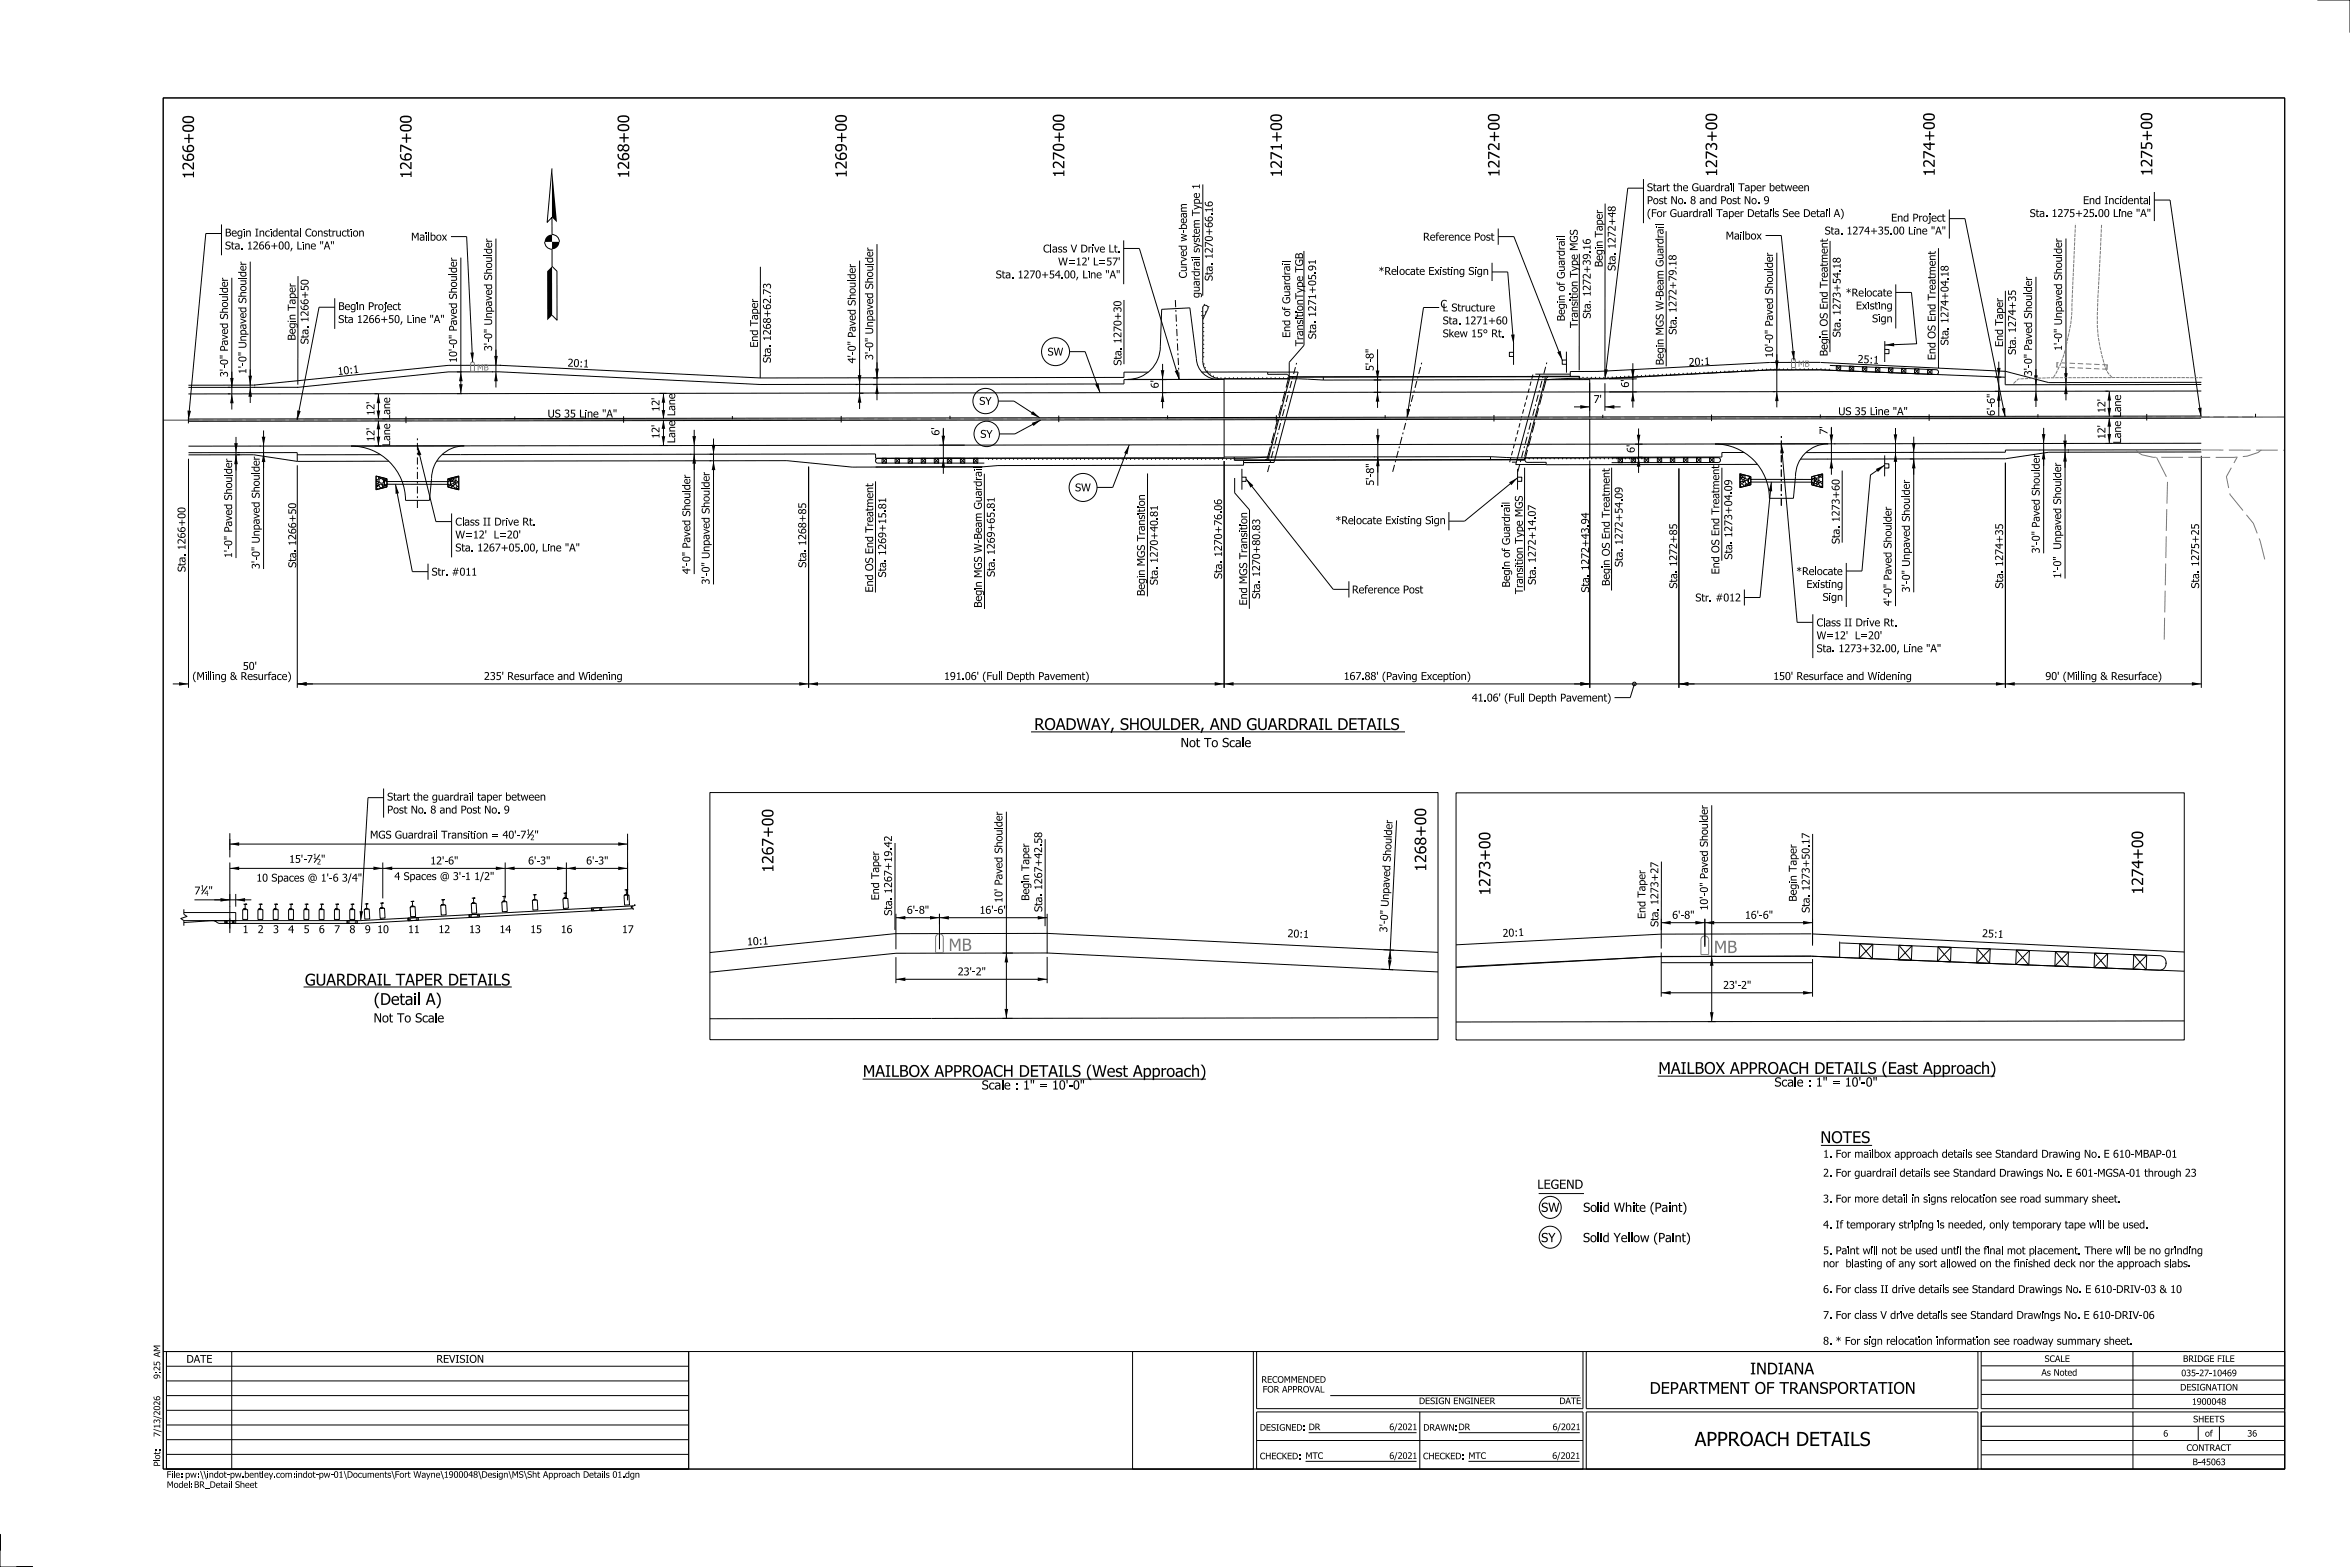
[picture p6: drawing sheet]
<svg xmlns="http://www.w3.org/2000/svg" width="914mm" height="610mm" viewBox="0 0 914 610" stroke-linecap="round" stroke-linejoin="round" font-family="sans-serif">
<defs><g id="words">
<text font-size="5.5" x="659.4" y="562.5">APPROACH DETAILS</text>
<g font-size="4.8" fill="#787878">
<text x="368.7" y="370">MB</text>
<text x="666.5" y="370.8">MB</text>
</g>
<g font-size="4.6">
<text x="75.5" y="69.7" transform="rotate(-90 75.5 69.7)">1266+00</text>
<text x="160.2" y="69.5" transform="rotate(-90 160.2 69.5)">1267+00</text>
<text x="244.8" y="69.4" transform="rotate(-90 244.8 69.4)">1268+00</text>
<text x="329.5" y="69.3" transform="rotate(-90 329.5 69.3)">1269+00</text>
<text x="414.2" y="69.2" transform="rotate(-90 414.2 69.2)">1270+00</text>
<text x="498.8" y="69" transform="rotate(-90 498.8 69)">1271+00</text>
<text x="583.5" y="68.9" transform="rotate(-90 583.5 68.9)">1272+00</text>
<text x="668.2" y="68.8" transform="rotate(-90 668.2 68.8)">1273+00</text>
<text x="752.8" y="68.6" transform="rotate(-90 752.8 68.6)">1274+00</text>
<text x="837.5" y="68.5" transform="rotate(-90 837.5 68.5)">1275+00</text>
<text x="402.5" y="284">ROADWAY, SHOULDER, AND GUARDRAIL DETAILS</text>
<text x="301" y="339.5" transform="rotate(-90 301 339.5)">1267+00</text>
<text x="555" y="339.1" transform="rotate(-90 555 339.1)">1268+00</text>
<text x="579.9" y="348.4" transform="rotate(-90 579.9 348.4)">1273+00</text>
<text x="833.9" y="348" transform="rotate(-90 833.9 348)">1274+00</text>
<text x="118.6" y="383.4">GUARDRAIL TAPER DETAILS</text>
<text x="145.5" y="390.9">(Detail A)</text>
<text x="335.7" y="418.9">MAILBOX APPROACH DETAILS (West Approach)</text>
<text x="645.3" y="417.8">MAILBOX APPROACH DETAILS (East Approach)</text>
<text x="708.4" y="444.7">NOTES</text>
<text x="681" y="534.7">INDIANA</text>
<text x="641.9" y="542.2">DEPARTMENT OF TRANSPORTATION</text>
</g>
<g font-size="3.6">
<text x="459.4" y="290.7">Not To Scale</text>
<text x="145.4" y="397.7">Not To Scale</text>
<text x="382" y="423.9">Scale : 1&quot; = 10'-0&quot;</text>
<text x="690.4" y="422.7">Scale : 1&quot; = 10'-0&quot;</text>
<text x="598.2" y="462.5">LEGEND</text>
<text x="599.7" y="471.5">SW</text>
<text x="616.1" y="471.5">Solid White (</text>
<text x="643.8" y="471.5">Paint)</text>
<text x="599.7" y="483.2">SY</text>
<text x="615.7" y="483.2">Solid Yellow (Paint)</text>
</g>
<g font-size="3">
<text x="640.8" y="74.4">Start the Guardrail Taper between</text>
<text x="471.9" y="82.8" transform="rotate(-90 471.9 82.8)">1</text>
<text x="640.8" y="79.4">Post No. 8 and Post No. 9</text>
<text x="810.5" y="79.4">End Incidental</text>
<text x="461.8" y="89.4" transform="rotate(-90 461.8 89.4)">beam</text>
<text x="640.8" y="84.4">(For Guardrail Taper Details See Detail A)</text>
<text x="647.3" y="88" transform="rotate(-90 647.3 88)">l</text>
<text x="735.8" y="86.2">End Project</text>
<text x="789.8" y="84.4">Sta. 1275+25.00 Line &quot;A&quot;</text>
<text x="87.5" y="92">Begin Incidental Construction</text>
<text x="160" y="93.6">Mailbox</text>
<text x="553.7" y="93.6">Reference Post</text>
<text x="608.9" y="92.6" transform="rotate(-90 608.9 92.6)">l</text>
<text x="608.9" y="95.8" transform="rotate(-90 608.9 95.8)">a</text>
<text x="613.9" y="94.4" transform="rotate(-90 613.9 94.4)">GS</text>
<text x="623.6" y="96" transform="rotate(-90 623.6 96)">n Taper</text>
<text x="647.3" y="91.1" transform="rotate(-90 647.3 91.1)">a</text>
<text x="671.5" y="93.2">Mailbox</text>
<text x="710" y="91.2">Sta. 1274+35.00 Line &quot;A&quot;</text>
<text x="87.5" y="97">Sta. 1266+00, Line &quot;A&quot;</text>
<text x="405.9" y="98.2">Class V Drive Lt.</text>
<text x="461.8" y="101.9" transform="rotate(-90 461.8 101.9)">v</text>
<text x="466.8" y="100.6" transform="rotate(-90 466.8 100.6)">l y t m Type1</text>
<text x="618.9" y="97.4" transform="rotate(-90 618.9 97.4)">1</text>
<text x="628.6" y="101.7" transform="rotate(-90 628.6 101.7)">a</text>
<text x="95.8" y="107.8" transform="rotate(-90 95.8 107.8)">der</text>
<text x="177.8" y="106.2" transform="rotate(-90 177.8 106.2)">der</text>
<text x="411.7" y="103.3">W=12' L=57'</text>
<text x="466.8" y="107.6" transform="rotate(-90 466.8 107.6)">dr is se</text>
<text x="466.8" y="103.7" transform="rotate(-90 466.8 103.7)">a</text>
<text x="471.9" y="105.6" transform="rotate(-90 471.9 105.6)">a</text>
<text x="502" y="102.4" transform="rotate(-90 502 102.4)">l</text>
<text x="502" y="105.5" transform="rotate(-90 502 105.5)">a</text>
<text x="536.4" y="106.9">*Relocate Existing Sign</text>
<text x="623.6" y="103.9" transform="rotate(-90 623.6 103.9)">Begi</text>
<text x="628.6" y="105.4" transform="rotate(-90 628.6 105.4)">St .1272+48</text>
<text x="652.3" y="103.6" transform="rotate(-90 652.3 103.6)">1</text>
<text x="711.2" y="102.3" transform="rotate(-90 711.2 102.3)">ment</text>
<text x="716.2" y="104.7" transform="rotate(-90 716.2 104.7)">1</text>
<text x="753.2" y="107.1" transform="rotate(-90 753.2 107.1)">ment</text>
<text x="758.2" y="107.8" transform="rotate(-90 758.2 107.8)">1</text>
<text x="332.9" y="108.7" transform="rotate(-90 332.9 108.7)">der</text>
<text x="387.4" y="108.3">Sta. 1270+54.00, Line &quot;A&quot;</text>
<text x="461.8" y="108.3" transform="rotate(-90 461.8 108.3)">Cur ed w-</text>
<text x="471.8" y="109.3" transform="rotate(-90 471.8 109.3)">St .1270+66.6</text>
<text x="711.2" y="108.1" transform="rotate(-90 711.2 108.1)">e</text>
<text x="753.1" y="112.9" transform="rotate(-90 753.1 112.9)">e</text>
<text x="790.7" y="113.7" transform="rotate(-90 790.7 113.7)">der</text>
<text x="300" y="114.7" transform="rotate(-90 300 114.7)">7</text>
<text x="466.8" y="115.9" transform="rotate(-90 466.8 115.9)">guar</text>
<text x="560.5" y="119.7">C</text>
<text x="608.9" y="117" transform="rotate(-90 608.9 117)">n ofGuar</text>
<text x="613.9" y="116.3" transform="rotate(-90 613.9 116.3)">to</text>
<text x="647.3" y="115.5" transform="rotate(-90 647.3 115.5)">Beam Guar</text>
<text x="718.2" y="115.3">*Relocate</text>
<text x="115" y="124.5" transform="rotate(-90 115 124.5)">n Taper</text>
<text x="131.6" y="125.7">Sta 1266+50, Line &quot;A&quot;</text>
<text x="131.6" y="120.6">Begin Project</text>
<text x="507.1" y="123.4" transform="rotate(-90 507.1 123.4)">to</text>
<text x="561.4" y="121.1">L Structure</text>
<text x="608.9" y="125" transform="rotate(-90 608.9 125)">Begi</text>
<text x="613.9" y="123.6" transform="rotate(-90 613.9 123.6)">a</text>
<text x="619" y="120.2" transform="rotate(-90 619 120.2)">a</text>
<text x="619" y="124" transform="rotate(-90 619 124)">St .1272+39.6</text>
<text x="722.1" y="120.4">Existing</text>
<text x="728.4" y="125.4">Sign</text>
<text x="120" y="130.2" transform="rotate(-90 120 130.2)">a</text>
<text x="502" y="131.4" transform="rotate(-90 502 131.4)">End ofGuar</text>
<text x="507.1" y="130.8" transform="rotate(-90 507.1 130.8)">a</text>
<text x="512.1" y="128.2" transform="rotate(-90 512.1 128.2)">a</text>
<text x="512.1" y="132" transform="rotate(-90 512.1 132)">St .1271+05.1</text>
<text x="561.4" y="131.2">Skew 15° Rt.</text>
<text x="561.4" y="126.2">Sta. 1271+60</text>
<text x="613.9" y="127.6" transform="rotate(-90 613.9 127.6)">Tr nsiin TypeM</text>
<text x="652.4" y="126.4" transform="rotate(-90 652.4 126.4)">a</text>
<text x="652.4" y="130.2" transform="rotate(-90 652.4 130.2)">St .1272+79.8</text>
<text x="711.1" y="130.6" transform="rotate(-90 711.1 130.6)">n OS End Tr at</text>
<text x="716.2" y="131.2" transform="rotate(-90 716.2 131.2)">St .1273+54.8</text>
<text x="716.2" y="127.5" transform="rotate(-90 716.2 127.5)">a</text>
<text x="758.2" y="130.6" transform="rotate(-90 758.2 130.6)">a</text>
<text x="115" y="132.5" transform="rotate(-90 115 132.5)">Begi</text>
<text x="120" y="133.9" transform="rotate(-90 120 133.9)">St .1266+50</text>
<text x="177.8" y="135.7" transform="rotate(-90 177.8 135.7)">-</text>
<text x="191.5" y="136.6" transform="rotate(-90 191.5 136.6)">3'0</text>
<text x="191.5" y="133.4" transform="rotate(-90 191.5 133.4)">- &quot;Unpaved Shouler</text>
<text x="294.9" y="135.3" transform="rotate(-90 294.9 135.3)">End Taper</text>
<text x="299.9" y="137.5" transform="rotate(-90 299.9 137.5)">a</text>
<text x="339.7" y="136.9" transform="rotate(-90 339.7 136.9)">-</text>
<text x="507.1" y="134.7" transform="rotate(-90 507.1 134.7)">Tr nsiinTypeTGB</text>
<text x="647.3" y="134.1" transform="rotate(-90 647.3 134.1)">n MGS W -</text>
<text x="689.9" y="133.8" transform="rotate(-90 689.9 133.8)">-</text>
<text x="758.1" y="134.4" transform="rotate(-90 758.1 134.4)">St .1274+04.8</text>
<text x="779.4" y="135" transform="rotate(-90 779.4 135)">End Taper</text>
<text x="784.4" y="134.3" transform="rotate(-90 784.4 134.3)">a</text>
<text x="802.3" y="136.5" transform="rotate(-90 802.3 136.5)">1'0&quot;Unpaved Shouler</text>
<text x="802.3" y="133.3" transform="rotate(-90 802.3 133.3)">-</text>
<text x="88.7" y="143.5" transform="rotate(-90 88.7 143.5)">- &quot;Paved Shouler</text>
<text x="95.8" y="142.4" transform="rotate(-90 95.8 142.4)">-</text>
<text x="177.8" y="141.2" transform="rotate(-90 177.8 141.2)">10'0&quot;Paved Shoul</text>
<text x="220.8" y="142.6" transform="rotate(3 220.8 142.6)">2</text>
<text x="223.1" y="142.7" transform="rotate(3 223.1 142.7)">0 : 1</text>
<text x="299.9" y="141.2" transform="rotate(-90 299.9 141.2)">St .1268+62.3</text>
<text x="332.9" y="141.4" transform="rotate(-90 332.9 141.4)">4'0&quot;Paved Shoul</text>
<text x="332.9" y="138.2" transform="rotate(-90 332.9 138.2)">-</text>
<text x="339.7" y="140" transform="rotate(-90 339.7 140)">3'0&quot;Unpaved Shouler</text>
<text x="407.6" y="138.3">SW</text>
<text x="436.4" y="138.5" transform="rotate(-90 436.4 138.5)">a</text>
<text x="436.4" y="142.2" transform="rotate(-90 436.4 142.2)">St .1270+30</text>
<text x="647.3" y="142.1" transform="rotate(-90 647.3 142.1)">Begi</text>
<text x="657.1" y="142.4" transform="rotate(-3 657.1 142.4)">2</text>
<text x="659.4" y="142.3" transform="rotate(-3 659.4 142.3)">0 : 1</text>
<text x="689.9" y="139.2" transform="rotate(-90 689.9 139.2)">10'0&quot;Paved Shouler</text>
<text x="711.1" y="138.6" transform="rotate(-90 711.1 138.6)">Begi</text>
<text x="722.8" y="141.1" transform="rotate(3 722.8 141.1)">2</text>
<text x="725" y="141.3" transform="rotate(3 725 141.3)">5 : 1</text>
<text x="753.1" y="140.1" transform="rotate(-90 753.1 140.1)">End OS End Tr at</text>
<text x="784.4" y="138" transform="rotate(-90 784.4 138)">St .1274+35</text>
<text x="790.7" y="143.2" transform="rotate(-90 790.7 143.2)">-</text>
<text x="88.7" y="146.7" transform="rotate(-90 88.7 146.7)">3'0</text>
<text x="95.8" y="145.5" transform="rotate(-90 95.8 145.5)">1'0&quot;Unpaved Shoul</text>
<text x="131.5" y="145.9" transform="rotate(-6 131.5 145.9)">1</text>
<text x="133.8" y="145.7" transform="rotate(-6 133.8 145.7)">0 : 1</text>
<text x="534.5" y="144.3" transform="rotate(-90 534.5 144.3)">5'8</text>
<text x="790.7" y="146.3" transform="rotate(-90 790.7 146.3)">3'0&quot;Paved Shoul</text>
<text x="450.8" y="151.1" transform="rotate(-90 450.8 151.1)">6'</text>
<text x="633.8" y="150.8" transform="rotate(-90 633.8 150.8)">6'</text>
<text x="145.7" y="161.7" transform="rotate(-90 145.7 161.7)">12'</text>
<text x="256.6" y="160.2" transform="rotate(-90 256.6 160.2)">12'</text>
<text x="381" y="157.5">SY</text>
<text x="715.3" y="161.5">US 35 Line &quot;A&quot;</text>
<text x="776.2" y="161.8" transform="rotate(-90 776.2 161.8)">6'6&quot;</text>
<text x="776.2" y="158.6" transform="rotate(-90 776.2 158.6)">-</text>
<text x="819.2" y="160.7" transform="rotate(-90 819.2 160.7)">12'</text>
<text x="213.1" y="162.4">US 35 Line &quot;A&quot;</text>
<text x="145.7" y="171.9" transform="rotate(-90 145.7 171.9)">12'</text>
<text x="151.8" y="173.6" transform="rotate(-90 151.8 173.6)">LaneLane</text>
<text x="256.6" y="170.7" transform="rotate(-90 256.6 170.7)">12'</text>
<text x="262.7" y="172.4" transform="rotate(-90 262.7 172.4)">Lane Lane</text>
<text x="365.5" y="169.4" transform="rotate(-90 365.5 169.4)">6'</text>
<text x="381.5" y="170.3">SY</text>
<text x="819.2" y="170.8" transform="rotate(-90 819.2 170.8)">12'</text>
<text x="825.3" y="172.6" transform="rotate(-90 825.3 172.6)">LaneLane</text>
<text x="636.1" y="176.2" transform="rotate(-90 636.1 176.2)">6'</text>
<text x="90.3" y="184.5" transform="rotate(-90 90.3 184.5)">der</text>
<text x="101" y="183.6" transform="rotate(-90 101 183.6)">der</text>
<text x="382" y="182.3" transform="rotate(-90 382 182.3)">l</text>
<text x="382" y="185.5" transform="rotate(-90 382 185.5)">a</text>
<text x="534.6" y="185.8" transform="rotate(-90 534.6 185.8)">-</text>
<text x="268.6" y="190.7" transform="rotate(-90 268.6 190.7)">der</text>
<text x="276.1" y="189.6" transform="rotate(-90 276.1 189.6)">der</text>
<text x="418.3" y="191.2">SW</text>
<text x="534.6" y="188.9" transform="rotate(-90 534.6 188.9)">5'8&quot;</text>
<text x="626.3" y="191.7" transform="rotate(-90 626.3 191.7)">ment</text>
<text x="669" y="190.4" transform="rotate(-90 669 190.4)">ment</text>
<text x="674" y="191.1" transform="rotate(-90 674 191.1)">0</text>
<text x="802" y="186" transform="rotate(-90 802 186)">der</text>
<text x="339.8" y="197.5" transform="rotate(-90 339.8 197.5)">ment</text>
<text x="387.1" y="197.9" transform="rotate(-90 387.1 197.9)">8</text>
<text x="626.3" y="197.5" transform="rotate(-90 626.3 197.5)">e</text>
<text x="631.4" y="194" transform="rotate(-90 631.4 194)">0</text>
<text x="669" y="196.2" transform="rotate(-90 669 196.2)">e</text>
<text x="743.1" y="192.7" transform="rotate(-90 743.1 192.7)">der</text>
<text x="339.8" y="203.3" transform="rotate(-90 339.8 203.3)">e</text>
<text x="445.5" y="199.3" transform="rotate(-90 445.5 199.3)">to</text>
<text x="450.5" y="201.1" transform="rotate(-90 450.5 201.1)">8</text>
<text x="475.5" y="198.7" transform="rotate(-90 475.5 198.7)">0</text>
<text x="519.6" y="203.9">*Relocate Existing Sign</text>
<text x="587.5" y="199.4" transform="rotate(-90 587.5 199.4)">al</text>
<text x="597.6" y="201" transform="rotate(-90 597.6 201)">0</text>
<text x="177.2" y="209.5">W=12'</text>
<text x="177.2" y="204.5">Class II Drive Rt.</text>
<text x="193.1" y="209.5">L=20'</text>
<text x="382" y="209.9" transform="rotate(-90 382 209.9)">Beam Guar</text>
<text x="445.5" y="206.7" transform="rotate(-90 445.5 206.7)">a</text>
<text x="485.3" y="206.2" transform="rotate(-90 485.3 206.2)">to</text>
<text x="715.8" y="207.9" transform="rotate(-90 715.8 207.9)">a</text>
<text x="90.3" y="213.9" transform="rotate(-90 90.3 213.9)">-</text>
<text x="177.2" y="214.5">Sta. 1267+05.00, Line &quot;A&quot;</text>
<text x="485.3" y="213.6" transform="rotate(-90 485.3 213.6)">a</text>
<text x="674" y="213.9" transform="rotate(-90 674 213.9)">a</text>
<text x="715.8" y="211.7" transform="rotate(-90 715.8 211.7)">St .1273+60</text>
<text x="793.7" y="215.3" transform="rotate(-90 793.7 215.3)">3'0&quot;Paved Shouler</text>
<text x="793.7" y="212.1" transform="rotate(-90 793.7 212.1)">-</text>
<text x="72.2" y="218.8" transform="rotate(-90 72.2 218.8)">a</text>
<text x="90.3" y="217.1" transform="rotate(-90 90.3 217.1)">1'0&quot;Paved Shoul</text>
<text x="101" y="221.4" transform="rotate(-90 101 221.4)">3'0&quot;Unpaved Shoul</text>
<text x="101" y="218.2" transform="rotate(-90 101 218.2)">-</text>
<text x="115.2" y="217.1" transform="rotate(-90 115.2 217.1)">a</text>
<text x="115.2" y="220.9" transform="rotate(-90 115.2 220.9)">St .1266+50</text>
<text x="268.6" y="220.2" transform="rotate(-90 268.6 220.2)">- &quot;Paved Shoul</text>
<text x="313.7" y="217.1" transform="rotate(-90 313.7 217.1)">a</text>
<text x="313.7" y="220.9" transform="rotate(-90 313.7 220.9)">St .1268+85</text>
<text x="344.8" y="220.9" transform="rotate(-90 344.8 220.9)">a</text>
<text x="382.1" y="221.6" transform="rotate(-90 382.1 221.6)">GS W -</text>
<text x="387.1" y="220.7" transform="rotate(-90 387.1 220.7)">a</text>
<text x="445.5" y="217.1" transform="rotate(-90 445.5 217.1)">GS Tr nsiin</text>
<text x="475.5" y="221.5" transform="rotate(-90 475.5 221.5)">a</text>
<text x="587.5" y="220.6" transform="rotate(-90 587.5 220.6)">n ofGuar</text>
<text x="592.6" y="219.8" transform="rotate(-90 592.6 219.8)">to</text>
<text x="626.4" y="220" transform="rotate(-90 626.4 220)">n OS End Tr at</text>
<text x="631.4" y="216.8" transform="rotate(-90 631.4 216.8)">a</text>
<text x="631.4" y="220.6" transform="rotate(-90 631.4 220.6)">St .1272+54.9</text>
<text x="674" y="217.7" transform="rotate(-90 674 217.7)">St .1273+04.9</text>
<text x="802" y="221.9" transform="rotate(-90 802 221.9)">- &quot; Unpaved Shoul</text>
<text x="72.2" y="222.5" transform="rotate(-90 72.2 222.5)">St .1266+00</text>
<text x="167.9" y="223.9">Str. #011</text>
<text x="268.6" y="223.3" transform="rotate(-90 268.6 223.3)">4'0</text>
<text x="276.1" y="227.4" transform="rotate(-90 276.1 227.4)">3'0&quot;Unpaved Shoul</text>
<text x="276.1" y="224.2" transform="rotate(-90 276.1 224.2)">-</text>
<text x="344.8" y="224.7" transform="rotate(-90 344.8 224.7)">St .1269+15.1</text>
<text x="387.1" y="224.4" transform="rotate(-90 387.1 224.4)">St .1269+65.1</text>
<text x="445.5" y="223.9" transform="rotate(-90 445.5 223.9)">n M</text>
<text x="450.5" y="227.6" transform="rotate(-90 450.5 227.6)">St .1270+40.1</text>
<text x="450.5" y="223.9" transform="rotate(-90 450.5 223.9)">a</text>
<text x="475.5" y="225.2" transform="rotate(-90 475.5 225.2)">St .1270+76.6</text>
<text x="592.6" y="227.2" transform="rotate(-90 592.6 227.2)">a</text>
<text x="597.6" y="223.8" transform="rotate(-90 597.6 223.8)">a</text>
<text x="597.6" y="227.5" transform="rotate(-90 597.6 227.5)">St .1272+14.7</text>
<text x="618.3" y="226.8" transform="rotate(-90 618.3 226.8)">a</text>
<text x="626.4" y="228" transform="rotate(-90 626.4 228)">Begi</text>
<text x="652.6" y="225.2" transform="rotate(-90 652.6 225.2)">a</text>
<text x="669" y="223.4" transform="rotate(-90 669 223.4)">End OS End Tr at</text>
<text x="698.9" y="223.7">*Relocate</text>
<text x="743.1" y="227.3" transform="rotate(-90 743.1 227.3)">-</text>
<text x="779.4" y="225.2" transform="rotate(-90 779.4 225.2)">a</text>
<text x="802" y="225.1" transform="rotate(-90 802 225.1)">1'0</text>
<text x="855.7" y="225.2" transform="rotate(-90 855.7 225.2)">a</text>
<text x="339.7" y="230.5" transform="rotate(-90 339.7 230.5)">End OS End Tr at</text>
<text x="382.1" y="228.5" transform="rotate(-90 382.1 228.5)">n M</text>
<text x="445.5" y="231.9" transform="rotate(-90 445.5 231.9)">Begi</text>
<text x="490.3" y="233" transform="rotate(-90 490.3 233)">St .1270+80.3</text>
<text x="490.3" y="229.2" transform="rotate(-90 490.3 229.2)">a</text>
<text x="526.1" y="230.8">Reference Post</text>
<text x="587.5" y="228.5" transform="rotate(-90 587.5 228.5)">Begi</text>
<text x="592.6" y="231.1" transform="rotate(-90 592.6 231.1)">Tr nsiin TypeMGS</text>
<text x="618.3" y="230.5" transform="rotate(-90 618.3 230.5)">St .1272+43.4</text>
<text x="652.6" y="229" transform="rotate(-90 652.6 229)">St .1272+85</text>
<text x="659.7" y="234">Str. #012</text>
<text x="702.9" y="228.7">Existing</text>
<text x="709.2" y="233.8">Sign</text>
<text x="736" y="232.6" transform="rotate(-90 736 232.6)">-</text>
<text x="743.1" y="230.4" transform="rotate(-90 743.1 230.4)">3'0&quot;Unpaved Shoul</text>
<text x="779.4" y="229" transform="rotate(-90 779.4 229)">St .1274+35</text>
<text x="855.7" y="229" transform="rotate(-90 855.7 229)">St .1275+25</text>
<text x="382.1" y="236.4" transform="rotate(-90 382.1 236.4)">Begi</text>
<text x="485.2" y="235.5" transform="rotate(-90 485.2 235.5)">End MGS Tr nsiin</text>
<text x="736" y="235.8" transform="rotate(-90 736 235.8)">4'0&quot;Paved Shouler</text>
<text x="706.8" y="243.7">Class II Drive Rt.</text>
<text x="706.8" y="248.7">W=12'</text>
<text x="722.7" y="248.7">L=20'</text>
<text x="706.8" y="253.7">Sta. 1273+32.00, Line &quot;A&quot;</text>
<text x="95.6" y="260.6">50'</text>
<text x="74.9" y="264.5">(Milling &amp; Resurface)</text>
<text x="188.3" y="264.5">235' Resurface and Widening</text>
<text x="367.3" y="264.5">191.06' (Full Depth Pavement)</text>
<text x="522.8" y="264.5">167.88' (Paving Exception)</text>
<text x="690" y="264.5">150' Resurface and Widening</text>
<text x="795.9" y="264.5">90' (Milling &amp; Resurface)</text>
<text x="572.7" y="272.9">41.06' (Full Depth Pavement)</text>
<text x="150.6" y="311.4">Start the guardrail taper between</text>
<text x="150.6" y="316.5">Post No. 8 and Post No. 9</text>
<text x="390.1" y="321.8" transform="rotate(-90 390.1 321.8)">der</text>
<text x="664.5" y="319.3" transform="rotate(-90 664.5 319.3)">der</text>
<text x="144" y="326.2">MGS Guardrail Transition = 40'-7</text>
<text x="347.1" y="329.7" transform="rotate(-90 347.1 329.7)">4</text>
<text x="405.5" y="328.2" transform="rotate(-90 405.5 328.2)">5</text>
<text x="704.1" y="328.6" transform="rotate(-90 704.1 328.6)">1</text>
<text x="112.5" y="335.7">15'-7</text>
<text x="167.4" y="336.3">12'-6&quot;</text>
<text x="205.5" y="336.3">6'-3&quot;</text>
<text x="228.1" y="336.3">6'-3&quot;</text>
<text x="75.7" y="347.9">7</text>
<text x="99.7" y="343">10 Spaces @ 1'-6 3/4&quot;</text>
<text x="153.4" y="342.4">4 Spaces @ 3'-1 1/2&quot;</text>
<text x="400.5" y="342.5" transform="rotate(-90 400.5 342.5)">n Taper</text>
<text x="699.1" y="342.8" transform="rotate(-90 699.1 342.8)">n Taper</text>
<text x="342.1" y="350.2" transform="rotate(-90 342.1 350.2)">End Taper</text>
<text x="347.1" y="352.5" transform="rotate(-90 347.1 352.5)">a</text>
<text x="390.1" y="351.2" transform="rotate(-90 390.1 351.2)">10'Paved Shoul</text>
<text x="400.5" y="350.4" transform="rotate(-90 400.5 350.4)">Begi</text>
<text x="405.5" y="351" transform="rotate(-90 405.5 351)">a</text>
<text x="664.5" y="348.8" transform="rotate(-90 664.5 348.8)">-</text>
<text x="699.1" y="350.8" transform="rotate(-90 699.1 350.8)">Begi</text>
<text x="704.1" y="351.4" transform="rotate(-90 704.1 351.4)">a</text>
<text x="347.1" y="356.2" transform="rotate(-90 347.1 356.2)">St .1267+19.2</text>
<text x="352.9" y="355.5">6'-8&quot;</text>
<text x="381.1" y="355.5">16'-6&quot;</text>
<text x="405.5" y="354.8" transform="rotate(-90 405.5 354.8)">St .1267+42.8</text>
<text x="640.3" y="357.5" transform="rotate(-90 640.3 357.5)">End Taper</text>
<text x="645.3" y="356.8" transform="rotate(-90 645.3 356.8)">a</text>
<text x="650.7" y="357.4">6'-8&quot;</text>
<text x="664.5" y="354.2" transform="rotate(-90 664.5 354.2)">10'0&quot;Paved Shoul</text>
<text x="678.9" y="357.4">16'-6&quot;</text>
<text x="704.1" y="355.1" transform="rotate(-90 704.1 355.1)">St .1273+50.7</text>
<text x="500.9" y="364.6" transform="rotate(3 500.9 364.6)">2</text>
<text x="503.2" y="364.7" transform="rotate(3 503.2 364.7)">0 : 1</text>
<text x="539.8" y="362.8" transform="rotate(-87 539.8 362.8)">3 '-0 &quot; U n p a v e d S h o u ld e r</text>
<text x="584.7" y="364.5" transform="rotate(-3 584.7 364.5)">2</text>
<text x="587" y="364.4" transform="rotate(-3 587 364.4)">0 : 1</text>
<text x="645.3" y="360.6" transform="rotate(-90 645.3 360.6)">St .1273+27</text>
<text x="771.2" y="364.5" transform="rotate(3 771.2 364.5)">2</text>
<text x="773.5" y="364.6" transform="rotate(3 773.5 364.6)">5 : 1</text>
<text x="290.7" y="367.8" transform="rotate(-3 290.7 367.8)">1</text>
<text x="293" y="367.7" transform="rotate(-3 293 367.7)">0 : 1</text>
<text x="372.7" y="379.5">23'-2&quot;</text>
<text x="670.5" y="384.7">23'-2&quot;</text>
<text x="709.4" y="450.4">1. For mailbox approach details see Standard Drawing No. E 610-MBAP-01</text>
<text x="709.4" y="457.8">2. For guardrail details see Standard Drawings No. E 601-MGSA-01 through 23</text>
<text x="709.4" y="467.8">3. For more detail in signs relocation see road summary sheet.</text>
<text x="709.4" y="477.9">4. If temporary striping is needed, only temporary tape will be used.</text>
<text x="709.4" y="487.9">5. Paint will not be used until the final mot placement. There will be no grinding</text>
<text x="709.4" y="493">nor</text>
<text x="718" y="493">blasting of any sort allowed on the finished deck nor the approach slabs.</text>
<text x="709.4" y="503">6. For class II drive details see Standard Drawings No. E 610-DRIV-03 &amp; 10</text>
<text x="709.4" y="513.1">7. For class V drive details see Standard Drawings No. E 610-DRIV-06</text>
<text x="709.4" y="523.1">8. * For sign relocation information see roadway summary sheet.</text>
<text x="72.5" y="530.1">DATE</text>
<text x="169.8" y="530.1">REVISION</text>
</g>
<g font-size="2.5">
<text x="62.3" y="533.3" transform="rotate(-90 62.3 533.3)">2</text>
<text x="795.6" y="529.8">SCALE</text>
<text x="849.4" y="529.8">BRIDGE FILE</text>
<text x="62.3" y="536.5" transform="rotate(-90 62.3 536.5)">9: 5 AM</text>
<text x="490.8" y="537.9">RECOMMENDED</text>
<text x="794.3" y="535.2">As Noted</text>
<text x="848.7" y="535.4">035-27-10469</text>
<text x="491.3" y="541.7">FOR APPROVAL</text>
<text x="848.3" y="540.9">DESIGNATION</text>
<text x="62.3" y="550.6" transform="rotate(-90 62.3 550.6)">2</text>
<text x="552.1" y="546.2">DESIGN ENGINEER</text>
<text x="606.8" y="546.2">DATE</text>
<text x="852.9" y="546.5">1900048</text>
<text x="62.3" y="555.8" transform="rotate(-90 62.3 555.8)">1</text>
<text x="490.2" y="556.6">DESIGNED:DR</text>
<text x="540.6" y="556.4">6/2021</text>
<text x="553.8" y="556.6">DRAWN:DR</text>
<text x="604.1" y="556.4">6/2021</text>
<text x="853.4" y="553.3">SHEETS</text>
<text x="62.3" y="559" transform="rotate(-90 62.3 559)">7/ 3/ 026</text>
<text x="858" y="558.9">of</text>
<text x="874.5" y="558.9">36</text>
<text x="62.3" y="567.8" transform="rotate(-90 62.3 567.8)">o :</text>
<text x="490.2" y="567.7">CHECKED:MTC</text>
<text x="540.6" y="567.6">6/2021</text>
<text x="553.7" y="567.7">CHECKED:MTC</text>
<text x="604" y="567.6">6/2021</text>
<text x="850.8" y="564.4">CONTRACT</text>
<text x="853.1" y="570">B-45063</text>
<text x="62.3" y="570.5" transform="rotate(-90 62.3 570.5)">Plt</text>
<text x="64.8" y="574.9">File:pw:\\indot-pw.bentley.com:indot-pw-01\Documents\Fort Wayne\1900048\Design\MS\Sht Approach Details 01.dgn</text>
<text x="64.9" y="578.8">Model:</text>
<text x="75.5" y="578.8">BR_Detail Sheet</text>
</g>
<g font-size="2.4" fill="#787878">
<text x="699.4" y="142.7">MB</text>
<text x="185.4" y="144.1">MB</text>
</g>
<g font-size="2.1">
<text x="204.8" y="324.7">1</text>
<text x="206.4" y="326.8">2</text>
<text x="121.7" y="334.2">1</text>
<text x="123.3" y="336.3">2</text>
<text x="77.9" y="346.4">1</text>
<text x="79.5" y="348.5">4</text>
</g>
</g></defs>
<path d="M601.6 147.7v-.5M601.6 147.2l.9-.8M73.3 163.5l804.3-1.3M493.3 177.8l7.9-30M493.3 177.8v.5M493.3 178.3l-.9 .8M593.3 179.1l8.3-31.4" fill="none" stroke="#000" stroke-width=".39" stroke-dasharray="4.2 1.4" stroke-linecap="butt"/>
<g fill="none" stroke="#000" stroke-width=".39">
<path d="M468 71.8v43.2M838.3 77.8h6.1l12.1 84.5M838.3 74.7v11.3M86.2 90.8h-6.1l-6.8 72.6M86.2 87.3v12M175.5 92h6.1l2.3 48.8M193 92.8v57.9M341.2 95v60.7M437.2 96.7h6.1l15.5 50.9M437.2 93.5v17.1M507.4 97.6v36.7l-5.8 6.6v6.5M614.5 98.7v45.4"/>
<path d="M648.3 89.9v52.6M687 91.6h6.1l5 48.6M691.4 98.3v60.2M712.1 93.7l-.1 43.3M754.3 96.6v46.6M758.5 85.1h6.1l15.7 77.3M758.5 81.5v11.3M803.9 92.8v63M90.2 108.1v51.2M97.4 101.8v55M130.2 119.5h-6.1l-8.5 43.9M130.2 116v12"/>
<path d="M179.3 100.2v52.9M334.5 101.4v57.7M437.3 116.7v25M468 119.7v21l.3 1.8 1.1 2 2 1.8 2.7 1 15.7 .1a236.1 236.1 0 0 1 25.1 .4M468.6 118.4l.1 .4M468.7 118.4l-.2 .1M470 119.6l-2 4.7M470.1 119.6a1.06 1.06 0 0 0-1.2-.8 1.06 1.06 0 0 0-.9 1.1M470.4 119.2v.3M470.4 119.3l-.4 .2M560 119.6h-6.1l-6.5 43.1M792.2 107.7v50.6"/>
<path d="M416.2 136.8h6l5.8 16M452 120.3l11-.5 2.5 19.7a8.4 8.4 0 0 0 8.8 8.1h-35.5a12.7 12.7 0 0 0 12.7-12.7zM467.6 122.8h.4M467.6 121.1v.2M467.6 122.7v.2M467.6 121.2h.4M468 125.8h.4M468 127.4h.4M468 129h.4M468 130.7h.4M468 132.3h.4M468 133.9h.4"/>
<path d="M468 135.6h.4M468 137.2h.4M468 138.8h.4M468.3 122.8l.3 .2M468.3 122.7l-.1 .2M468.4 125.7v.2M468.4 127.3v.3M468.4 128.9v.3M468.4 130.5v.3M468.4 132.2v.2M468.4 133.8v.3M468.4 135.4v.3"/>
<path d="M468.4 137.1v.2M468.4 138.7v.3M469 121.3l.3 .2M469.1 121.2l-.2 .3M536 135.9v22.8M98.9 149.8h.1M98.9 150.7h.1M115.6 148.1l-16.9 1.7-25.4 .1M115.6 148.1v.1M115.9 150.7h-42.6M147.2 153.2v20.3M177.8 153.1h1.9"/>
<path d="M177.8 144.7h1.9M191.5 144.6h.3M194.5 142.1h.1M256.6 153h2.8M258.2 153v20.3M295.9 147l-101.7-4.9h-19.8l-58.8 6M333 149.6h.8M334.5 153h1.5M339.7 147.1h2.1M339.7 149.6h1.7M388.4 156h6.1l10.1 6.5M446.8 144.8h-9.5v2l-141.5 .2"/>
<path d="M452 152.8h1.9M452.4 141.6v17.3M467.6 144.7h37.5l-9.4 35.2-11.8 .1M468.5 141.5l.1 .2M468.6 141.6l-.5 .1M469 142.9l.1 .3M469 143.1l-.3 .1M469.7 144.3l.2 .2M469.8 144.4l-.3 .2M470.8 145.3l.2 .2M470.9 145.5l-.3 .3M472.1 146.2l.2 .1"/>
<path d="M472.2 146.3l-.2 .3M473.5 146.8h.2M473.6 146.8l-.1 .4M475 147h.2M475.1 147v.4M476.3 147.6l-39 .1v1.7l-141.6 .2-101.6-5-19.6 .1-58.9 6M476.3 147.4v30.7l-135.6 .2v-1.7l-168.7 .2M476.5 147h.3M476.7 147v.4M478.2 147h.2M478.3 147v.4M479.8 147h.3"/>
<path d="M479.9 147v.4M481.4 147h.3M481.5 147v.4M483.1 147h.2M483.2 147v.4M484.7 147h.2M484.8 147v.4M486.3 147h.3M486.4 147v.4M487.9 147h.3M488.1 147v.4M489.5 147h.3"/>
<path d="M489.7 147v.4M491.2 147h.3M491.3 147v.4M492.8 147h.3M492.9 147v.4M493.3 144.7v.9h7.7l.6 .8-.4 1.4M494.4 147h.3M494.6 147v.4M496 147h.3M496.2 147v.4M497.7 147h.2M497.8 147v.4"/>
<path d="M499.3 147h.3M499.4 147v.4M500.9 147h.3M501.1 147v.4M501.5 146.5h3.1M501.6 146.7l112.9-.2v.7M501.8 147.4l-8.1 30.4M514.9 146.7v1.1M534.5 147.8h3M598.9 146.4h15.7v1.3M601.2 146.4v1.3M601.2 147.7l-8 29.9"/>
<path d="M602.7 146.4l-101.2 .2M602.7 147.7l-87.8 .1M611 145.6h-11.8l-9.4 35.1h94.1M614.5 147.2l-13.3 .5M615.8 146.8h.3M615.9 146.8v.4M617.4 146.8h.3M617.6 146.8v.4M618.6 147.7h-17.4M619.1 146.8h.2M619.2 146.8v.4M620.7 146.8h.3"/>
<path d="M620.8 146.8v.4M621.9 144.5h-10.9v1.9M622.3 146.8h.3M622.4 146.8v.4M624 146.8h.2M624.1 146.8v.4M625.5 146.7h.3M625.7 146.7v.4M627.2 146.6h.3M627.3 146.6v.4M628.9 146.6l.1 .4M629.1 146.5l-.3 .1"/>
<path d="M630.4 146.5h.3M630.6 146.5v.4M632.1 146.8l-7.6 .4h-10M635.3 146.2h.3M635.4 146.2l.1 .4M636.9 146.2h.3M637 146.2l.1 .3M638.7 146v.5M638.8 146l-.3 .1M640.2 146h.2M640.3 146v.4M641.8 145.9h.3"/>
<path d="M641.9 145.9v.4M643.5 145.8l.1 .4M643.7 145.8h-.3M645 145.7h.3M645.2 145.7v.5M646.8 145.7v.4M646.9 145.6l-.3 .1M648.4 145.6v.4M648.5 145.6h-.2M649.9 145.5h.3M650 145.5l.1 .4M651.7 145.4v.4"/>
<path d="M651.8 145.4h-.3M653.1 145.3h.3M653.3 145.3v.4M654.8 145.2h.2M654.9 145.2v.4M656.5 145.2l.1 .4M656.7 145.1l-.3 .1M658 145.1h.3M658.1 145.1l.1 .4M659.7 145h.2M659.8 145v.4M661.4 144.9v.4"/>
<path d="M661.5 144.9h-.2M662.9 144.8h.3M663 144.8v.4M664.5 144.7h.3M664.6 144.7l.1 .4M666.3 144.6v.5M666.4 144.6l-.2 .1M667.8 144.6h.2M667.9 144.6v.4M669.4 144.5h.2M669.5 144.5v.4M671.1 144.4l.1 .4"/>
<path d="M671.3 144.4h-.3M672.6 144.3h.3M672.8 144.3v.4M674.4 144.3v.3M674.5 144.2l-.2 .1M676 144.1v.5M676.1 144.1l-.2 .1M677.5 144.1h.3M677.7 144.1v.4M679.3 144v.4M679.4 144h-.3M680.8 143.9h.2"/>
<path d="M680.9 143.9v.4M681 144.3l-47.1 2.4M682.4 143.8h.2M682.5 143.8v.4M684.1 143.8v.3M684.2 143.7l-.2 .1M685.6 143.7h.3M685.8 143.7v.4M685.9 144.1l-3.5 .2M687.2 143.6h.3M687.4 143.6v.4M688.7 141l-66.9 3.5"/>
<path d="M688.9 143.5h.3M689 143.5v.4M689.9 152.4h.8M690.5 143.5h.3M690.6 143.5v.4M692.3 143.5v.4M692.4 143.5h-.3M693.8 143.5h.2M693.9 143.5v.4M695.4 143.5h.2M695.5 143.5v.4M697 143.5h.3"/>
<path d="M697.2 143.5v.4M698.6 143.9l-11.4 .1M698.8 143.5v.4M700.4 143.5v.4M702 143.5v.4M703.7 143.5v.4M705.1 143.5h.3M705.3 143.5v.4M706.8 143.5h.2M706.9 143.5v.4M708.3 143.9h-19.5l-64.3 3.5h-5.9v30.7M708.3 141h-19.5"/>
<path d="M708.4 141l72 3.5 16.8 4.3 59.3-.1M708.4 143.5h.3M708.6 143.5l-.1 .4M710 143.5h.3M710.2 143.5l-.1 .5M711.7 143.6h.2M711.8 143.6v.4M712 142.2l41.5 1.6a.94 .94 0 0 1 .8 1 .94 .94 0 0 1-.9 .9l-46.4-1.8M714.6 142.3h1.6v1.9l-1.7-.1zM714.6 142.3l1.6 1.9M716.2 142.3l-1.7 1.8M719.6 142.5h1.7v1.9l-1.7-.1z"/>
<path d="M719.6 142.5l1.7 1.9M721.3 142.5l-1.7 1.8M724.7 142.7h1.7l-.1 1.9-1.7-.1zM724.7 142.7l1.6 1.9M726.4 142.7l-1.8 1.8M729.8 142.9h1.7l-.1 1.9-1.7-.1zM729.8 142.9l1.6 1.9M731.5 142.9l-1.8 1.8M734.9 143.1l1.7 .1-.1 1.8h-1.7zM734.9 143.1l1.6 1.9M736.6 143.2l-1.8 1.8M739.9 143.3h1.7l-.1 1.9-1.7-.1z"/>
<path d="M739.9 143.3l1.6 1.9M741.6 143.3l-1.8 1.8M745 143.5h1.7l-.1 1.9-1.7-.1zM745 143.5l1.6 1.9M746.7 143.5l-1.8 1.8M750.1 143.7l1.7 .1-.1 1.8h-1.7zM750.1 143.7l1.6 1.9M751.8 143.8l-1.8 1.8M754.3 144.7v.2M780.2 146.8v2.9l76.3-.1M790.7 152.2h.1M790.7 149.7h.1"/>
<path d="M819.2 152.2h1.3M820.7 152.2v20.3M856.5 152.1l-783.2 1.1M73.3 177l25.4-.1 17 2.6 35.6-.1M73.3 176.1h42.3l.1 3.3M91.8 170v47.1M102.6 167.5v53.9M136.6 173.5a21.2 21.2 0 0 1 21.2 21.2h9.3l.8-8.5a12.8 12.8 0 0 1 12.7-12.7l-107.3 .1M148.1 176.9h-32.5M162.4 173.5l7.2 29.4h6.1M256.6 163.2h3.1M256.6 173.3h3.3"/>
<path d="M268.6 176.7h.1M270.1 167.2v56.1M271.4 173.3h.2M277.6 170.6v56.8M340.7 179.1v.2M343.2 178.3h1.7v1.9h-1.7zM343.2 178.3l1.7 1.9M344.9 178.3l-1.7 1.9M348.3 178.3h1.7v1.9h-1.7zM348.3 178.3l1.7 1.9M350 178.3l-1.7 1.9M353.4 178.3h1.7v1.9h-1.7z"/>
<path d="M353.4 178.3l1.7 1.9M355.1 178.3l-1.7 1.9M358.5 178.3h1.7v1.9h-1.7zM358.5 178.3l1.7 1.9M360.2 178.3l-1.7 1.9M363.5 178.3h1.7v1.9h-1.7zM363.5 178.3l1.7 1.9M365.2 178.3l-1.7 1.9M365.5 173.2h9.9M367.1 166.5v17.8M368.6 178.3h1.7v1.9h-1.7zM368.6 178.3l1.7 1.9"/>
<path d="M370.3 178.3l-1.7 1.9M373.7 178.3h1.7v1.9h-1.7zM373.7 178.3l1.7 1.9M375.4 178.3l-1.7 1.9M378.8 178.3h1.7v1.9h-1.7zM378.8 178.3l1.7 1.9M380.5 178.3l-1.7 1.9M383 178.3h-41.5a.94 .94 0 0 0-.8 .9 .94 .94 0 0 0 .8 1h41.5M384.5 178.7h.3M384.6 178.3v.4M386.1 178.7h.3M386.3 178.3v.4"/>
<path d="M387.7 178.7h.3M387.9 178.3v.4M389.4 178.7h.2M389.5 178.3v.4M391 178.7h.3M391.1 178.3v.4M392.6 178.7h.3M392.8 178.3v.4M394.3 178.7h.2M394.4 178.3v.4M395.9 178.7h.2M396 178.3v.4"/>
<path d="M397.5 178.7h.3M397.7 178.3v.4M399.1 178.7h.3M399.3 178.3v.4M400.8 178.7h.2M400.9 178.3v.4M402.4 178.7h.3M402.5 178.3v.4M404 178.7h.3M404.1 178.3v.4M405 163.4l-10.1 5.4h-6M405.6 178.7h.3"/>
<path d="M405.8 178.3v.4M407.2 178.7h.3M407.4 178.3v.4M408.9 178.7h.3M409 178.3v.4M410.5 178.7h.3M410.6 178.3v.4M412.2 178.7h.2M412.3 178.3v.4M413.8 178.7h.2M413.9 178.3v.4M415.4 178.7h.2"/>
<path d="M415.5 178.3v.4M417 178.7h.3M417.2 178.3v.4M418.6 178.7h.3M418.8 178.3v.4M420.3 178.7h.2M420.4 178.3v.4M421.9 178.7h.3M422 178.3v.4M423.5 178.7h.3M423.7 178.3v.4M425.1 178.7h.3"/>
<path d="M425.3 178.3v.4M426.8 178.7h.2M426.9 178.3v.4M428.4 178.7h.3M428.5 178.3v.4M430 178.7h.3M430.1 178.3v.4M431.7 178.7h.2M431.8 178.3v.4M433.3 178.7h.2M433.4 178.3v.4M434.9 178.7h.3"/>
<path d="M435 178.3v.4M436.5 178.7h.3M436.7 178.3v.4M438.2 178.7h.2M438.3 178.3v.4M439.4 173.1l-6.4 16.5h-6.1M439.8 178.7h.3M439.9 178.3v.4M441.4 178.7h.3M441.5 178.3v.4M443 178.7h.3M443.2 178.3v.4"/>
<path d="M444.6 178.7h.3M444.8 178.3v.4M446.3 178.7h.2M446.4 178.3v.4M447.9 178.7h.3M448 178.3v.4M449.5 178.7h.3M449.7 178.3v.4M451.2 178.7h.2M451.3 178.3v.4M452.8 178.7h.2M452.9 178.3v.4"/>
<path d="M454.4 178.7h.3M454.6 178.3v.4M456 178.7h.3M456.2 178.3v.4M457.7 178.7h.2M457.8 178.3v.4M459.3 178.7h.3M459.4 178.3v.4M460.9 178.7h.3M461 178.3v.4M462.5 178.7h.3M462.7 178.3v.4"/>
<path d="M464.1 178.7h.3M464.3 178.3v.4M465.8 178.7h.3M465.9 178.3v.4M467.4 178.7h.3M467.5 178.3v.4M469 178.7h.3M469.2 178.3v.4M470.7 178.7h.2M470.8 178.3v.4M472.3 178.7h.2M472.4 178.3v.4"/>
<path d="M473.9 178.7h.3M474.1 178.3v.4M475.5 178.7h.3M475.7 178.3v.4M476.3 177.8h17.4M476.3 179.4v88.2M477.2 178.7h.2M477.3 178.3v.4M478.8 178.7h.3M478.9 178.3v.4M480.3 177.8v1.3h15.7M480.4 178.3v.6h13.3"/>
<path d="M483.9 179.1v1.9l-95.6 .1-5.9 .5-50.8 .1-25.4-2.5-136.3 .2M493.7 177.8l-9.7 .5h-100.8M493.7 177.8v1.3M536.1 166.8v22.1M580 177.7l9.7 .4h50.7M580 177.7v1.1M580 177.7l-86.3 .1M593.2 178.1v.7l-100.9 .1M593.2 178.5h.3M593.3 179.1l.6 .8 7.7-.1v1M593.3 178.9l-101 .2M593.4 178.1v.4"/>
<path d="M594.9 178.5h.2M595 178.1v.4M596.5 178.5h.3M596.6 178.1v.4M598.1 178.5h.3M598.2 178.1v.4M599.7 178.5h.3M599.9 178.1v.4M601.4 178.5h.2M601.5 178.1v.4M603 178.5h.2M603.1 178.1v.4"/>
<path d="M604.6 178.5h.3M604.8 178.1v.4M606.2 178.5h.3M606.4 178.1v.4M607.9 178.5h.3M608 178.1v.4M609.5 178.5h.3M609.6 178.1v.4M611.1 178.5h.3M611.3 178.1v.4M612.7 178.5h.3M612.9 178.1v.4"/>
<path d="M614.4 178.5h.2M614.5 178.1v.4M616 178.5h.3M616.1 178.1v.4M617.6 178.5h.3M617.7 178.1v.4M618.6 179.1v88.5M619.2 178.5h.3M619.4 178.1v.4M620.9 178.5h.2M621 178.1v.4M622.5 178.5h.3"/>
<path d="M622.6 178.1v.4M624.1 178.5h.3M624.2 178.1v.4M625.8 178.5h.2M625.9 178.1v.4M627.1 178.1l41.5-.1a.94 .94 0 0 1 .8 1 .94 .94 0 0 1-.8 .9l-41.5 .1M627.4 178.5h.2M627.5 178.1v.4M629 178.5h.3M629.1 178.1v.4M629.6 178.1h1.7v1.9h-1.7zM629.6 178.1l1.7 1.9"/>
<path d="M630.6 178.5h.3M630.8 178.1v.4M631.3 178.1l-1.7 1.9M632.2 178.5h.3M632.4 178.1v.4M633.9 178.5h.3M634 178.1v.4M634.7 178.1h1.7v1.9h-1.7zM634.7 178.1l1.7 1.9M635.5 178.5h.3M635.6 178.1v.4M636.4 178.1l-1.7 1.9"/>
<path d="M637.1 178.5h.3M637.3 178.1v.4M638.7 178.5h.3M638.9 178.1v.4M639.8 178.1h1.7v1.9h-1.7zM639.8 178.1l1.7 1.9M641.5 178.1l-1.7 1.9M644.9 178.1h1.7v1.9h-1.7zM644.9 178.1l1.7 1.9M646.6 178.1l-1.7 1.9M650 178.1h1.7v1.9h-1.7zM650 178.1l1.7 1.9"/>
<path d="M651.7 178.1l-1.7 1.9M655 178.1h1.7v1.9h-1.7zM655 178.1l1.7 1.9M656.7 178.1l-1.7 1.9M660.1 178h1.7v1.9l-1.7 .1zM660.1 178l1.7 1.9M661.8 178l-1.7 2M665.2 178h1.7v1.9h-1.7zM665.2 178l1.7 1.9M666.9 178l-1.7 1.9M667.3 172.7l44-.1a12.7 12.7 0 0 0-12.7 12.8l-.8 8.5h-9.3a21.1 21.1 0 0 0-21.2-21.2zM670 177.8l-51.4 .1"/>
<path d="M693.1 172.7l6.2 69.4h6.1M711.1 178.6h.1M712.6 166.1v18.6M713.7 172.6h.4M737.6 166.5v69.3M738.8 172.6h.3M744.6 169.9v60.5M793.6 172.5h.5M795.2 166.4v48.9M803.5 169v56.1M819.2 162.3h1.5M819.2 172.5h2.6"/>
<path d="M856.5 162.7l-783.2 1.2M856.5 175l-76.2 .1v.8l-77.6 .2M856.5 172.4l-677.4 1.1M856.5 175.8l-59.3 .1-16.9 2.6-79.7 .1M856.5 177.3v90.3M146.3 189.8l.8 .8M146.3 188.8l.7 .3-.7 .3M146.3 185.2l4.3 1.1v3.1l-4.3 1.1zM147 185.1a.79 .79 0 0 1 .3 1.1 .79 .79 0 0 1-1 .4l.4 .4-.4 .3h.8l.3 .3-.3 .3h-.8M147.6 188.4a.76 .76 0 0 1 1.1 .3 .76 .76 0 0 1-.4 1.1l-.7-.6zM147.9 190.6l-.3-.2a.62 .62 0 0 1 .6-.5 .62 .62 0 0 1 .6 .5l-.3 .2M148 185.1h.8a.39 .39 0 0 0-.1 .6 .39 .39 0 0 0 .6 .1 .39 .39 0 0 0 0-.6l-.1-.1"/>
<path d="M148.9 188.5h1.2a.61 .61 0 0 1-.6 .5 .61 .61 0 0 1-.6-.5zM149 186h1.2a.61 .61 0 0 1-.6 .6 .61 .61 0 0 1-.6-.6zM149.4 185.1l.6 .3 .6-.3M150.6 186.3l-4.3-1.1v5.3l4.3-1.1v-1M150.6 187.3l-1-.4v1.9l1-.4M150.6 186.3v1M150.6 187.3l23.7 .1v1h-23.7zM150.6 188.4h.1M150.6 188.5l-.2 .3 .2 .4M150.6 189.4a.86 .86 0 0 0-1.3-.2 .86 .86 0 0 0 .1 1.4h-.7M150.6 185.4l-.4 .3 .4 .5M150.6 186.2l-.3 .6 .3 .6"/>
<path d="M174.2 187.9a.69 .69 0 0 1 1 .1 .69 .69 0 0 1 0 .9 .69 .69 0 0 1-1 .1M174.2 189.9l.5-.4 .7 .2 .5 .9M174.2 189.5v.1M174.2 186.3a.66 .66 0 0 1 .7 .6 .66 .66 0 0 1-.7 .7M174.3 186.3l4.2-1.1v5.3l-4.2-1zM174.3 186.3l4.2-1.1v5.3l-4.2-1v-1.1l1 .5v-2l-1 .5zM174.5 185.2l-.3 .4M175.5 185.2a.86 .86 0 0 0 .9 .9 .86 .86 0 0 0 .8-.9M175.5 188.4h1.3a.62 .62 0 0 1-.7 .5 .62 .62 0 0 1-.6-.5zM175.7 199.7v17.1M176 186.9h1.2a.61 .61 0 0 1-.6 .5 .61 .61 0 0 1-.6-.5zM176.2 190.6a.7 .7 0 0 1-.7-.7 .7 .7 0 0 1 .7-.7l.7 .6-.1 .8"/>
<path d="M177.5 185.2l.3 .3 .5-.3M177.5 190.6l.4-.5 .4 .5M178.6 190.1v.1M178.6 189.4h-.9l-.3 .3 .3 .3 .9-.1M178.6 188.2l-.1-.1a.63 .63 0 0 0-1-.3 .63 .63 0 0 0 .1 1.1l1 .3M178.6 185.7a.91 .91 0 0 0-1.3 .9 .91 .91 0 0 0 1.3 .8M314.6 181.5v86.1M340.7 187.3l-.1 43.2M383 184.3l.1 52.6M446.5 184.2v47.8M480.4 185.9v5.8l5.8 6.7-.1 38.5M593.2 181.9v47.8"/>
<path d="M627.1 181.9v47.8M653.3 182.2v85.4M670 182v36.1M677 188.8l.5 .9M677 185.7l.5 .5-.5 .3M677 184.5l.3 .5-.3 .5M677 184.3l4.2 1.1v3.2l-4.2 1.1zM677.1 187.4h1.2a.61 .61 0 0 1-.6 .6 .61 .61 0 0 1-.6-.6zM677.1 184.3a.86 .86 0 0 0 .9 .9 .86 .86 0 0 0 .8-.9M677.6 186h1.2a.62 .62 0 0 1-.6 .5 .62 .62 0 0 1-.6-.5zM677.9 189.7a.73 .73 0 0 1-.8-.7 .73 .73 0 0 1 .7-.7l.7 .6-.2 .8M679.1 188.6h1.2a.61 .61 0 0 1-.6 .5 .61 .61 0 0 1-.6-.5z"/>
<path d="M679.1 184.3l.3 .3 .5-.3M679.1 189.7a.39 .39 0 0 1 .4-.5 .39 .39 0 0 1 .4 .5M679.1 186.9a.77 .77 0 0 1 1.1 .4 .77 .77 0 0 1-.5 1l-.6-.7zM680.4 184.3h.4M681.2 185.4l-4.2-1.1v5.4l4.2-1.1v-1.1M681.2 185.4v1.1l-.9-.5v2l.9-.5M681.2 186.5h23.8v1.1l-23.8-.1zM681.3 187.5h.1M681.3 189.6v.1M681.3 187.6a.88 .88 0 0 0-.7 .8 .88 .88 0 0 0 .7 .9M681.3 186.8l-1 .3 1 .4M681.3 185.3a.67 .67 0 0 0-.6 .7 .67 .67 0 0 0 .6 .6"/>
<path d="M681.3 184.4l-.9 .3 .9 .3M704.9 189.6l.9 .1M704.9 185.3a.66 .66 0 0 1 .9 .1 .66 .66 0 0 1 0 .9 .66 .66 0 0 1-.9 .1l.3 .7-.3 .4M705 185.5l4.2-1.1v5.3l-4.2-1.1zM705 186.5v-1l4.2-1.1v5.3l-4.2-1.1v-1M705 187.8a.65 .65 0 0 1 .7 .7 .65 .65 0 0 1-.8 .6M705 186.5l.9-.4v1.9l-.9-.4M705 187.8h-.1M705 186.5h.1M705.8 188.3h1.2a.62 .62 0 0 1-.6 .5 .62 .62 0 0 1-.6-.5zM705.9 189.7l.4-.6 .9 .6M706 184.3l-.4 .4-.7-.3"/>
<path d="M706.2 184.3a.89 .89 0 0 0 0 1.6 .89 .89 0 0 0 1.3-.9l-.6-.7M706.3 186.9h1.2a.61 .61 0 0 1-.6 .5 .61 .61 0 0 1-.6-.5zM707 184.3h.6M707.6 184.3h.1M707.7 189.7a.7 .7 0 0 1 .7-.4 .7 .7 0 0 1 .6 .4M707.8 187.8a.78 .78 0 0 1 1.2 .3 .78 .78 0 0 1-.5 1.1l-.7-.7zM707.9 184.3l.8 .4 .4-.4M709.3 187.8l-.3 .3 .3 .2M709.3 184.5l-.4 .3 .4 .5M709.3 186.1a.88 .88 0 0 0-1.5-.3 .88 .88 0 0 0 .4 1.5l.7 .1 .4-.2M709.3 185.4v.4M716.8 183.1v28"/>
<path d="M780.3 180v87.6M705.4 239v17M314.6 266.1h541.9M636 266.1l-1.7 5.3h-6.1M401.2 284.7h145.5"/>
<circle cx="410.7" cy="136.8" r="5.4"/>
<circle cx="383.5" cy="156" r="4.9"/>
<circle cx="383.9" cy="168.8" r="4.9"/>
<circle cx="147.1" cy="188.6" r=".41"/>
<circle cx="148" cy="185.7" r=".4"/>
<circle cx="148.4" cy="187.1" r=".9"/>
<circle cx="149.9" cy="187.4" r=".67"/>
<circle cx="175" cy="186" r=".68"/>
<circle cx="175.5" cy="187" r=".4"/>
<circle cx="176.2" cy="186.4" r=".4"/>
<circle cx="177" cy="188" r=".4"/>
<circle cx="421.4" cy="189.6" r="5.4"/>
<circle cx="677.8" cy="185.5" r=".4"/>
<circle cx="678.5" cy="187.1" r=".4"/>
<circle cx="679.9" cy="185.6" r=".9"/>
<circle cx="680.6" cy="189.3" r=".4"/>
<circle cx="705.8" cy="187" r=".41"/>
<circle cx="706.5" cy="186.4" r=".4"/>
<circle cx="707.3" cy="188" r=".4"/>
<circle cx="708.2" cy="185.1" r=".41"/>
<circle cx="635.9" cy="266.1" r=".7"/>
</g>
<path d="M458.8 147.6l-1.5-31.4M162.4 197.6v-27.1M493.2 183.6l11.3-42.4M541.9 183.6l11.3-42.5M590.6 183.5l11.3-42.5M693.1 196.7v-27.1M693.1 196.7v-27" fill="none" stroke="#000" stroke-width=".39" stroke-dasharray="2.8 1.1 .7 1.1" stroke-linecap="butt"/>
<path d="M599.2 145.6h-2.7M587.4 179.8l9.1-34.2M590 179.8h-2.6" fill="none" stroke="#000" stroke-width=".39" stroke-dasharray="1.7 1.1" stroke-linecap="butt"/>
<g fill="#000">
<path d="M183 137.2l1.4-.1-.5 3.7zM192.3 138.5h1.4l-.7 3.6zM697 136.7l1.4-.2-.3 3.7zM73 159.7l1.3 .1-1 3.6zM90.2 153.2l.7 3.7h-1.4zM89.5 147h1.4l-.7 3.7zM97.4 150.7l.7 3.6h-1.4zM96.7 146.2h1.4l-.7 3.6zM115.6 159.7l1.4 .2-1.4 3.5zM147.2 153.2l.8 3.6h-1.5zM146.5 159.7h1.5l-.8 3.6zM179.3 144.7l.7 3.6h-1.4z"/>
<path d="M178.6 149.5h1.4l-.7 3.6zM193 144.6l.7 3.7h-1.4zM258.2 153l.6 3.7h-1.3zM257.5 159.5h1.3l-.6 3.7zM334.5 153l.7 3.7h-1.4zM333.8 145.9h1.4l-.7 3.7zM341.2 149.6l.7 3.6h-1.4zM340.5 143.4h1.4l-.7 3.7zM401.9 159.9l2.7 2.6-3.5-1.4zM426.1 149.6l1.3-.5 .6 3.7zM452.4 152.8l.6 3.6h-1.3zM451.7 144h1.3l-.6 3.7z"/>
<path d="M457.1 144.4l1.3-.5 .4 3.7zM536 152.6l.7 3.6h-1.4zM535.3 144.1h1.4l-.7 3.7zM547.3 159l1.4 .2-1.3 3.5zM691.4 152.4l.7 3.6h-1.4zM690.7 140.2h1.4l-.7 3.7zM778.9 159l1.3-.3 .1 3.7zM792.2 152.2l.7 3.7h-1.4zM791.5 146h1.4l-.7 3.7zM803.9 149.6l.6 3.7h-1.3zM803.2 145.2h1.3l-.6 3.6zM820.7 152.2l.7 3.6h-1.4z"/>
<path d="M820 158.7h1.4l-.7 3.6zM855.3 158.7l1.4-.1-.2 3.7zM91.1 172.4h1.4l-.7 3.7zM102.6 176.1l.7 3.6h-1.5zM101.8 169.9h1.5l-.7 3.6zM147.2 163.3l.8 3.7h-1.5zM146.5 169.9h1.5l-.8 3.6zM162.4 173.5l1.6 3.4-1.4 .3zM258.2 163.2l.6 3.6h-1.3zM257.5 169.7h1.3l-.6 3.6zM269.4 169.7h1.4l-.7 3.6zM276.9 173h1.4l-.7 3.7z"/>
<path d="M366.4 169.5h1.3l-.6 3.7zM401.5 164.5l3.5-1.1-2.9 2.3zM439.4 173.1l-.7 3.6-1.3-.5zM535.4 169.3h1.4l-.7 3.6zM693.1 172.7l1.1 3.6-1.5 .1zM711.9 169h1.4l-.7 3.6zM737.6 176l.6 3.7h-1.4zM736.8 169h1.4l-.6 3.6zM743.9 172.3h1.4l-.7 3.7zM795.2 175.1l.7 3.6h-1.4zM794.5 168.9h1.4l-.7 3.6zM803.5 175.9l.7 3.7h-1.4z"/>
<path d="M802.8 171.4h1.4l-.7 3.6zM820.7 162.3l.7 3.7h-1.4zM820 168.8h1.4l-.7 3.7zM91.8 176.9l.7 3.7h-1.4zM270.1 176.7l.7 3.7h-1.4zM277.6 179.2l.7 3.7h-1.4zM367.1 178.3l.6 3.6h-1.3zM536.1 177.7l.7 3.7h-1.4zM712.6 178.6l.7 3.6h-1.4zM744.6 178.5l.7 3.7h-1.4zM314.6 266.1l3.7-.7v1.3zM472.7 265.4l3.6 .7-3.6 .6z"/>
<path d="M476.3 266.1l3.7-.7v1.3zM614.9 265.4l3.7 .7-3.7 .6zM653.3 266.1l3.6-.7v1.3zM776.6 265.4l3.7 .7-3.7 .6zM780.3 266.1l3.6-.7v1.3zM852.9 265.4l3.6 .7-3.6 .6z"/>
<path d="M805.3 148.7l.2 .2z" fill-rule="evenodd"/>
<path d="M805.3 149.6l.2 .1z" fill-rule="evenodd"/>
</g>
<g fill="none" stroke="#787878" stroke-width=".39">
<path d="M807 99.3v1.4M807.1 97.6l-.1 1.4M807.2 96l-.1 1.3M807.3 94.3l-.1 1.3M807.3 92.6v1.3M807.4 90.9l-.1 1.3M807.5 89.2l-.1 1.3M807.5 87.5v1.3M807.6 87.1h.1M817.2 99.3l-.1 1.4M817.3 97.6l-.1 1.4M817.4 96l-.1 1.3"/>
<path d="M817.4 94.3v1.3M817.5 92.6l-.1 1.3M817.6 90.9l-.1 1.3M817.6 89.2v1.3M817.7 87.5v1.3M806.2 119.6v1.4M806.2 117.9v1.4M806.3 116.2l-.1 1.4M806.4 114.5l-.1 1.4M806.5 112.9l-.1 1.3M806.5 111.2l-.1 1.3M806.6 109.5l-.1 1.3"/>
<path d="M806.7 107.8l-.1 1.3M806.7 106.1v1.4M806.8 104.4v1.4M806.9 102.7l-.1 1.4M807 101l-.1 1.4M816.2 119.6v1.4M816.2 117.9v1.4M816.3 116.2v1.4M816.4 114.5l-.1 1.4M816.5 112.9l-.1 1.3M816.6 111.2l-.1 1.3M816.6 109.5v1.3"/>
<path d="M816.8 107.8l-.1 1.3M816.8 106.1v1.4M816.9 104.4v1.4M817 102.7l-.1 1.4M817.1 101l-.1 1.4M697.4 139.5l.7-.1 .5 .6v3h-1.5v-3zM802.5 139.5l-.4 1.3M803.1 137.9l-.5 1.3M803.5 136.3l-.3 1.3M804.3 133l-.3 1.3M804.7 131.3l-.3 1.4M805 129.7l-.3 1.3"/>
<path d="M805.4 128l-.3 1.4M805.7 126.4l-.3 1.3M805.9 124.7l-.2 1.3M806.1 123l-.2 1.4M806.2 121.3l-.1 1.4M816.1 126.4l.1 1.3M816.1 123v1.4M816.1 124.7v1.3M816.1 121.3v1.4M816.2 128.1l.1 1.3M816.3 129.8l.2 1.3M816.5 131.4l.3 1.4"/>
<path d="M816.8 133.1l.2 1.3M817.1 134.8l.3 1.3M817.5 136.5l.2 1.3M817.8 138.1l.4 1.3M818.3 139.7l.3 1.3M183.4 141l.7-.1 .5 .6v3h-1.5v-3zM784.5 148.2l-1 1M785.8 147.4h-.4l-.7 .6M787.5 147.3l-1.3 .1M789.2 147.2l-1.3 .1M790.9 147.2h-1.3M792.6 147.1h-1.4"/>
<path d="M794.3 147.1h-1.4M796 147l-1.4 .1M797.7 147h-1.4M799.4 146.9l-1.4 .1M799.7 146.9h1.4M799.7 145.7l-.7 1.1M800.1 142.8h.8M800.2 141.1h.8M800.5 144.2l-.6 1.2M801.3 142.7l-.6 1.2M801.4 146.9h1.3M801.9 141.1l-.5 1.3"/>
<path d="M802 142.8l2.1 .1M802.1 141.1l2.1 .2M803.1 146.9h1.3M804.8 146.9h1.3M805.2 143l2.1 .1M805.3 141.3l2.1 .1M806.5 146.9h1.3M808.2 146.9h1.3M808.4 143.1l2.1 .1M808.5 141.4l2.1 .1M811.2 146.9h-1.3M811.6 146.9h1.3"/>
<path d="M811.6 143.3l2.1 .1M811.6 141.6l2.2 .1M813.3 146.9h1.3M814.8 143.4l2.1 .1M814.8 141.7l2.2 .1M815 146.9h1.3M816.6 146.9h1.4M818 143.5l2.1 .2M818 141.9l2.2 .1M818.3 146.9h1.4M818.7 141.4l.4 1.3M819.2 143l.5 1.2"/>
<path d="M819.9 144.5l.8 1.1M820 146.9h1.4M820.9 145.9l.9 1M823.1 146.9h-1.4M823.4 146.9h1.4M825.1 146.9h1.4M826.8 146.9h1.3M828.5 146.9h1.3M830.2 146.9h1.3M831.9 146.9h1.3M833.6 146.9h1.3M835.3 146.9h1.3"/>
<path d="M837 146.9h1.3M838.7 146.9h1.3M840.4 146.9h1.3M842 146.9h1.4M843.7 146.9h1.4M845.4 146.9h1.4M847.1 146.9h1.4M848.8 146.9h1.4M850.5 146.9h1.4M852.2 146.9h1.3M853.9 146.9h1.3M855.6 146.9h1.3"/>
</g>
<g fill="#787878">
<path d="M800.2 141.1h.5l-.1 1.7h-.5z"/>
<path d="M819.6 141.9l.6 .1-.1 1.7-.5-.1z"/>
</g>
<g fill="none" stroke="#787878" stroke-width=".39">
<path d="M831.1 175.1l2.3 1.8 5.4 1M839.1 177.9l3.9 7.6M841 177.9h8.4M851.5 177.9h8.5M856.7 175l8.5 .1M867.3 175.1h8.4M870.5 177.8l-1.3 2.3M870.6 177.8l-8.5 .1M877.9 175.1h8.4M879.9 175l-1.3 1-4.2 1.4-1.7 .2M888.4 175.2h.6M843.1 198l-.2 8.5"/>
<path d="M843.4 187.5l-.2 8.4M867.6 191.9l.1 .5 5.1 6.2M868.2 182l-1.9 3.5 .9 4.4M842.7 219.2l-.2 8.5M842.9 208.6l-.1 8.5M874.1 200.3l2.7 3.3 1.5 3.9M879.1 209.5l2.1 8.1M842.5 229.8l-.2 8.4M842.3 240.3l-.2 8.5"/>
</g>
<g fill="none" stroke="#000" stroke-width=".39">
<path d="M639.5 73.2h-6.1l-8.9 74.1M639.5 69.7v17.1M476.3 147.4h25.3M612.5 158.3h6.1M618.6 148.9v10.9M624.5 149.1v10.7M624.5 158.3h6.1M626.1 147.4h10.8M626.2 152.5h10.7M635.4 141.3v17.3M708.3 143.9l71.9 2.9M711.9 144h.1"/>
<path d="M776.2 146.8h2.5M776.2 152.2h1.6M777.7 140.7v21.1M593.2 178.1h25.4M636.2 172.8h2.9M637.2 177.9h1.9M637.6 166.7v17.3M678.7 176h-8.7v1.8M71.5 358.1l10.7 .1-10.7 .7M71.5 353.7v2l1.3 .8-2.5 .8 1.2 .8M71.5 358.1v2M71.5 355h20.2v4.2h-6.3l-1.9-1h-1.3l9.5-.1"/>
<path d="M83.1 358.2h7.7M87.5 358.1h51.5v1.1h-51.5zM87.7 358.6l.8 .1zM88 358.6v.2M88.1 358.6v.2M89.4 352.5v10.5M90.4 358.6l.8 .1zM90.7 358.6v.2M90.8 358.6v.2M94.4 353.9h1.9v3.8h-1.9zM94.8 351.8h1.2h-.6v1.8h-.6h1.2M100.4 353.9h1.9v3.8h-1.9z"/>
<path d="M100.7 351.8h1.3h-.7v1.8h-.6h1.3M106.3 353.9h1.9v3.8h-1.9zM106.6 351.8h1.3h-.6v1.8h-.7h1.3M112.3 353.9h1.9v3.8h-1.9zM112.6 351.8h1.3h-.7v1.8h-.6h1.3M118.3 353.9h1.9v3.8h-1.9zM118.6 351.8h1.2h-.6v1.8h-.6h1.2M124.2 353.9h1.9v3.8h-1.9zM124.5 351.8h1.3h-.7v1.8h-.6h1.3M130.1 353.9h1.9v3.8h-1.9zM130.5 351.8h1.2h-.6v1.8h-.6h1.2M135.1 358.1v1.1"/>
<path d="M135.6 358.6v.2M135.7 358.6v.2M136.1 353.9h1.9v3.8h-1.9zM136.4 351.8h1.3h-.6v1.8h-.7h1.3M138.4 358.6v.2M138.5 358.6v.2M141.7 353.8l2-.1 .2 3.8-1.9 .1zM142 351.7l1.2-.1h-.6l.1 1.9h-.6h1.2M147.7 353.4l1.9-.1 .2 3.9-1.9 .1zM147.9 351.4l1.3-.1h-.6l.1 1.9h-.7l1.3-.1M158.8 357.2l27.7-1.6 .1 1.1-27.7 1.5zM158.8 357.2l.1 1"/>
<path d="M159.4 357.5v.3M159.5 357.5v.3M159.6 352.8l1.9-.1 .2 3.8-1.9 .1zM159.8 350.7l1.3-.1-.7 .1 .1 1.8-.6 .1 1.3-.1M162.1 357.4v.2M162.2 357.4v.2M162.8 356.9v1.1M171.5 352.2l1.9-.1 .2 3.8-1.9 .1zM171.7 350.1l1.3-.1h-.7l.1 1.9h-.6h1.3M182.6 355.8l51.5-2.7v1l-51.5 2.8zM182.6 355.8v1.1M183.2 356.2v.3"/>
<path d="M183.3 356.2v.3M183.4 351.5l1.9-.1 .2 3.8-1.9 .1zM183.6 349.4h1.3h-.7l.1 1.9h-.6l1.3-.1M185.9 356.1v.2M186 356.1v.2M195.3 350.9l1.9-.1 .2 3.8-1.9 .1zM195.5 348.8l1.2-.1h-.6l.1 1.9h-.6h1.2M207.2 350.2l1.9-.1 .2 3.8-1.9 .1zM207.4 348.1h1.2h-.6l.1 1.9h-.6l1.2-.1M219 349.6l1.9-.1 .3 3.8-1.9 .1zM219.3 347.5l1.2-.1-.6 .1 .1 1.8-.6 .1 1.2-.1M230.1 353.3l.1 1.1"/>
<path d="M230.7 353.7l.1 .2M230.8 353.7l.1 .2M233.4 353.5v.3M233.5 353.5v.3M242.8 348.3l1.9-.1 .2 3.8-1.9 .1zM243 346.2l1.3-.1h-.6l.1 1.9-.7 .1 1.3-.1M246.3 352.4l-16.2 .9 .1 1.1 16.2-.9M246.8 351.9l.4 .2-1.7 .7 .9 .5v.6"/>
</g>
<g fill="#000">
<path d="M614.9 157.6l3.7 .7-3.7 .7zM624.3 143.6l1.4 .2-1.2 3.5zM624.5 158.3l3.7-.7v1.4zM635.4 152.5l.7 3.6h-1.5zM634.6 143.7h1.5l-.7 3.7zM777.7 152.2l.7 3.7h-1.4zM777 143.1h1.4l-.7 3.7zM636.9 169.1h1.4l-.7 3.7zM637.6 177.9l.7 3.6h-1.4z"/>
<path d="M87.9 358.7l.2 .2z" fill-rule="evenodd"/>
<path d="M88.2 358.6l.2 .2z" fill-rule="evenodd"/>
<path d="M88.4 358.6l.2 .2z" fill-rule="evenodd"/>
<path d="M90.6 358.7l.2 .2z" fill-rule="evenodd"/>
<path d="M90.7 358.5l.2 .2z" fill-rule="evenodd"/>
<path d="M90.8 358.6l.3 .2z" fill-rule="evenodd"/>
<path d="M91.1 358.6l.2 .2z" fill-rule="evenodd"/>
<path d="M135.5 358.7l.3 .2z" fill-rule="evenodd"/>
<path d="M135.8 358.6l.2 .2z" fill-rule="evenodd"/>
<path d="M138.2 358.7l.3 .2z" fill-rule="evenodd"/>
<path d="M138.4 358.5l.2 .2z" fill-rule="evenodd"/>
<path d="M138.5 358.6l.2 .2z" fill-rule="evenodd"/>
<path d="M159.4 357.4l.2 .2z" fill-rule="evenodd"/>
<path d="M162 357.5l.2 .2z" fill-rule="evenodd"/>
<path d="M162.1 357.3l.2 .2z" fill-rule="evenodd"/>
<path d="M162.2 357.4l.2 .2z" fill-rule="evenodd"/>
<path d="M183.1 356.4l.2 .2z" fill-rule="evenodd"/>
<path d="M183.2 356.1l.2 .2z" fill-rule="evenodd"/>
<path d="M183.3 356.2l.2 .3z" fill-rule="evenodd"/>
<path d="M185.8 356.2l.2 .3z" fill-rule="evenodd"/>
<path d="M185.9 356l.2 .2z" fill-rule="evenodd"/>
<path d="M186 356.1l.2 .2z" fill-rule="evenodd"/>
<path d="M230.7 353.8l.1 .2z" fill-rule="evenodd"/>
<path d="M230.7 353.6l.3 .2z" fill-rule="evenodd"/>
<path d="M230.9 353.7l.2 .2z" fill-rule="evenodd"/>
<path d="M233.3 353.7l.2 .2z" fill-rule="evenodd"/>
<path d="M233.4 353.4l.2 .2z" fill-rule="evenodd"/>
<path d="M233.6 353.5l.2 .2z" fill-rule="evenodd"/>
<circle cx="88.1" cy="358.6" r=".14"/>
<circle cx="135.8" cy="358.6" r=".14"/>
<circle cx="159.4" cy="357.8" r=".14"/>
<circle cx="159.6" cy="357.6" r=".14"/>
</g>
<path d="M90.6 343.8h1v.7h-1z" fill="#fff"/>
<path d="M89.4 324.1v9.5M244.2 324.3v26" fill="none" stroke="#000" stroke-width=".39"/>
<path d="M91.3 351.3h1v1.1h-1z" fill="#fff"/>
<g fill="none" stroke="#000" stroke-width=".39">
<path d="M901.7 0h12.7v12.7M63.5 38.1h825.5v533.4h-825.5zM214.8 65.5l-1.9 21 1.9-1.9v6.6a2.89 2.89 0 0 1 2.9 2.9M624.6 79.2l-.1 67.2M674.6 71.2v3.2M836.6 76.2v3.2M116.9 88.8v3.2M166.8 90.4v3.2M188.3 99.3h3.2M211.9 94.1a2.83 2.83 0 0 0 2.9 2.8v6.7l1.9 1.9v19.1l-1.9-1.9M408.9 95v3.2M583 92h6.1l18.8 48.2"/>
<path d="M583 88.9v6.3M605.7 92.2h3.2M644.1 87.5h3.2M666 81.2v3.2M678.4 90v3.2M689.9 81.2v3.2M711.7 81.2v3.2M799.1 99.3h3.2M85.5 114.5h3.2M92.7 108.3h3.1M116 107.4l-.1 42.2M174.6 106.7h3.2"/>
<path d="M295.9 103.8l-.1 43.2M329.7 109.2h3.3M336.5 102.8h3.2M463.7 100.1h3.1M498.8 101.9h3.2M544 103.8v3.2M580.6 105.8h6.1l2.3 28M580.6 102.2v7.1M686.7 104.8h3.2M725.8 112.1v3.2M737.7 113.8h6.1l2 19.9-12.4 .5M737.7 110.6v17.2"/>
<path d="M780.3 113.1l-.1 33.7M787.5 114.2h3.2M588.9 137.1h-1.6v1.6h1.6M588.9 133.8v8.1M609.5 136.8v8.2M733.4 135.9l1.6 .1v1.6h-1.6M733.4 132.7v8.1M609.5 140.1h-1.6v1.6h1.6M73.3 162.2v2.5M73.3 178.5v89.1M115.6 162.1v1.3M158 162.1v2.5"/>
<path d="M200.3 162v1.3M242.6 161.9v2.6M285 161.9v1.2M327.3 161.8v2.6M369.6 161.7v1.3M412 161.7v2.5M454.3 161.6v1.3M496.6 161.5v2.6M539 161.5v1.3M581.3 161.4v2.6M623.6 161.4v1.2M666 161.3v2.5"/>
<path d="M708.3 161.2v1.3M733.4 177.2l-.1 8.1M750.6 161.2v2.5M793 161.1v1.3M835.3 161v2.6M856.5 161.9l-783.2 1.1M877.6 161v1.2M87.1 184.9h3.2M97.8 184.1h3.2M115.7 181v86.6M153.9 188.4l6.5 34h6.1M265.4 191.2h3.2"/>
<path d="M272.9 190.1h3.2M314.6 181.5v86.1M378.8 181.9h3.2M483.2 185.6h1.7v1.7h-1.7M483.2 182.4v8.1M484.9 186.4l33.9 42.9h6.1M563.8 199.2v7.1M584.3 195.7h3.2M590.5 185.6h1.6v1.7h-1.6M590.5 185.9l-20.6 16.8h-6.1M590.5 182.4v8.1M689.3 187.5l-4.5 44.9h-6.1"/>
<path d="M733.3 180.9l-5.5 3.9-3.3 37.3h-6.1M733.4 180.4h1.6v1.7h-1.6M740 193.2h3.1M790.5 183.1h3.1M798.8 186.5h3.2M166.5 219.3v6.2M180.2 201.3v3.2M527.2 200.7v3.2M718.4 219v17.1M732.8 203.6h3.2M524.9 226.1v6.3M678.7 229.3v6.2"/>
<path d="M706.5 220.5v3.2M709.8 240.5v3.2M67.2 266.1h6.1M81.1 261.3v3.2M82.1 261.3v3.2M115.7 266.1h198.9M388.8 261.3v3.2M389.8 261.3v3.2M591.9 269.7v3.2M592.9 269.7v3.2M808.9 261.3v3.2M809.9 261.3v3.2"/>
<path d="M149.3 310.3h-6.1l-2.9 47.8h-5.2v1.1h5.2l22.5-1.2M149.3 306.7v11.4M183.9 308.3v3.2M276.2 308.3h283.3v96.2h-283.3zM391.6 315.8v80.4M543.4 319.2l-2.8 58M566.6 308.4h283.3v96.2h-283.3zM661.4 319.8h3.1M666 313.3v84.1M89.4 326.4v4.2M89.4 335.5v17.2M89.4 337.8h154.8"/>
<path d="M89.4 328.4h154.8M124.4 332.5l-2.2 3.1M148.9 335.5v14M169.9 323.1v3.1M196.6 335.5v14M207.4 323l-2.1 3.2M220.4 335.5v14M244.2 326.6v4M244.2 335.5v14M348.3 327.9l-.1 33.9M386.9 322.3h3.2M406.7 326.5l-.1 33.8"/>
<path d="M646.5 335.2l-.1 33.8M705.3 324.4v43.5M75.7 350.1h22.1M80.6 344.7l-2.1 3.2M91.7 347.8v4.9M162.8 356.9l-22.5 1.2M348.6 355.5v13.8M348.6 357h58.9M365.5 355.5v13.8M407.5 355.5v15.4M646.4 359h58.9M663.4 357.4v11"/>
<path d="M348.6 372.4v10.1M390.1 370.8h4M407.5 372.3v10.2M537.5 377l4.6 .3M538.3 369.5l4.2 .1M559.5 370.5l-151.9-7.4-59.4 .1-72 7.4M559.5 378.1l-152-7.4-58.9 .1-72.4 7.4M646.4 370.5v17.2M646.4 374.5h58.9M664.5 372h3.1M704.8 363.3l-58.4 .1-79.8 4.2M704.9 372l-58.5 .1-79.8 4.3"/>
<path d="M705 372l144.9 5.8M705.2 363.3l144.7 7M705.3 373.1v14.6M715.8 366.3v6.2M715.8 372.5l-11-.5-60.7 .2-77.5 4M716 366.8l124.4 5a2.84 2.84 0 0 1 2.4 2.9 2.84 2.84 0 0 1-2.6 2.7l-124.4-4.9M723.7 367.1l5 .2-.2 5.7-5.1-.3zM723.7 367.1l4.8 5.9M728.7 367.3l-5.3 5.4M738.9 367.7l5.1 .2-.3 5.7-5.1-.2zM738.9 367.7l4.8 5.9M744 367.9l-5.4 5.5"/>
<path d="M754.1 368.3l5.1 .2-.2 5.7-5.1-.2zM754.1 368.3l4.9 5.9M759.2 368.5l-5.3 5.5M769.3 369l5.1 .1-.2 5.7-5.1-.2zM769.3 369l4.9 5.8M774.4 369.1l-5.3 5.5M784.6 369.6l5.1 .2-.3 5.6-5.1-.2zM784.6 369.6l4.8 5.8M789.7 369.8l-5.4 5.4M799.8 370.2l5.1 .2-.2 5.6-5.1-.2zM799.8 370.2l4.9 5.8M804.9 370.4l-5.3 5.4"/>
<path d="M815 370.8l5.1 .2-.2 5.6-5.1-.2zM815 370.8l4.9 5.8M820.1 371l-5.3 5.4M830.3 371.4l5 .2-.2 5.6-5.1-.2zM830.3 371.4l4.8 5.8M835.3 371.6l-5.3 5.4M842.8 374.4v.6M118.1 384h81M348.6 381h58.9M390.1 396.2h3.9M559.5 395.9l-283.3 .4M646.4 386.2h58.9"/>
<path d="M664.5 397.4h3.1M849.9 397.2l-283.3 .4M335.7 419.8h133.5M645.1 418.6h131M708.5 445.6h20M728.7 447.2v3.2M737.4 454.6v3.2M748.7 454.6v3.2M765.1 447.2v3.2M598.7 464.3h17.6M741.9 464.6v3.2M763.2 464.6v3.2"/>
<path d="M779.2 474.7v3.2M817.4 474.7v3.2M818.3 474.7v3.2M720.9 489.8v3.2M724 499.9v3.1M729.3 484.8v3.1M730.3 484.8v3.1M756.1 499.9v3.1M757.7 489.8v3.2M758.7 489.8v3.2M762.8 484.8v3.1M779.1 484.8v3.1"/>
<path d="M792.2 484.8v3.1M827.6 484.8v3.1M828.6 484.8v3.1M844.4 489.8v3.2M724 509.9v3.2M738.1 520v3.1M755.4 509.9v3.2M63.5 525.8h825.5M64.8 525.8h203.2v45.7h-203.2zM64.8 531.5h203.2M64.8 537.2h203.2M90.2 525.8v45.7"/>
<path d="M440.7 525.8h47v45.7h-47zM488.9 525.8h127v22.2h-127zM617.2 525.8h152.4v22.2h-152.4zM770.9 536.9h118.1M770.9 531.4h118.1M770.9 525.8h118.1v22.2h-118.1zM829.9 525.8v22.2M64.8 542.9h203.2M64.8 554.4h203.2M64.8 548.6h203.2M488.9 549.3h127v22.2h-127zM509.2 557.4h42"/>
<path d="M517.6 542.9h97.1M552.4 549.3v22.2M567.5 557.4h47.2M617.2 549.3h152.4v22.2h-152.4zM770.9 549.3h118.1v22.2h-118.1zM770.9 549.3v11.1h118.1M770.9 542.5h118.1M770.9 554.8h118.1M829.9 549.3v22.2M855.3 554.8v5.6M863.6 554.8v5.6M59.7 568.2h2.6"/>
<path d="M64.8 565.8h203.2M64.8 560.1h203.2M67.9 572.2v2.7M73.6 576.2v2.6M89.9 576.2v2.6M102.3 572.2v2.7M235.2 572.2v2.7M488.9 560.4h127M508 568.5h43.2M571.4 568.5h43.2M770.9 566h118.1M0 603.2v-6.3v12.7h12.7h-6.4"/>
<circle cx="603.2" cy="469.7" r="4.3"/>
<circle cx="603.2" cy="481.3" r="4.3"/>
</g>
<g fill="#000">
<path d="M214.8 65.5l1.9 21-1.9-1.9zM214.8 103.6v19.1l-1.9 1.9v-19zM587.9 130.2l1.5-.1-.4 3.7zM605.9 137l1.3-.5 .7 3.7zM733.4 134.2l3.6-.8 .1 1.4zM153.9 188.4l1.4 3.5-1.4 .2zM484.9 186.4l2.8 2.4-1.1 .9zM587.2 187.6l3.3-1.7-2.4 2.8zM689.3 187.5l.3 3.7-1.4-.2zM729.9 182.5l3.4-1.6-2.6 2.7zM69.7 265.4l3.6 .7-3.6 .6zM115.7 266.1l3.6-.7v1.3z"/>
<path d="M311 265.4l3.6 .7-3.6 .6zM89.4 328.4l3.7-.7v1.3zM89.4 337.8l3.7-.7v1.4zM145.3 337.1l3.6 .7-3.6 .7zM148.9 337.8l3.7-.7v1.4zM192.9 337.1l3.7 .7-3.7 .7zM196.6 337.8l3.6-.7v1.4zM216.7 337.1l3.7 .7-3.7 .7zM220.4 337.8l3.6-.7v1.4zM240.6 327.7l3.6 .7-3.6 .6zM240.6 337.1l3.6 .7-3.6 .7zM85.8 349.4l3.6 .7-3.6 .7z"/>
<path d="M91.7 350.1l3.7-.7v1.4zM139.9 354.4l1.4 .1-.9 3.6zM348.6 357l3.7-.7v1.4zM361.9 356.3l3.6 .7-3.6 .7zM365.5 357l3.7-.7v1.4zM403.8 356.3l3.7 .7-3.7 .7zM646.4 359l3.7-.8v1.5zM659.7 358.2l3.7 .8-3.7 .7zM663.4 359l3.6-.8v1.5zM701.6 358.2l3.7 .8-3.7 .7zM391.6 370.8l.7 3.6h-1.4zM540.9 369.6l.6 3.7-1.4-.1z"/>
<path d="M540.1 373.5l1.4 .1-.9 3.6zM666 372l.8 3.7h-1.5zM348.6 381l3.7-.7v1.4zM390.9 392.5h1.4l-.7 3.7zM403.8 380.3l3.7 .7-3.7 .7zM646.4 386.2l3.7-.7v1.4zM665.3 393.8h1.4l-.7 3.6zM701.6 385.5l3.7 .7-3.7 .7z"/>
<path d="M652.7 71.2h.4v1.2a.78 .78 0 0 1 .9-.3 .78 .78 0 0 1 .5 .8v1.5h-.4v-1.3a.55 .55 0 0 0-.4-.7 .55 .55 0 0 0-.6 .3v1.7h-.4z" fill-rule="evenodd"/>
<path d="M666.2 77.4a1.12 1.12 0 0 0-.3 1.4 1.12 1.12 0 0 0 1.4 .5l.5 .1v-3.2h-.3v1l-.6-.2zM666.6 77.5h.9v1.3a.81 .81 0 0 1-1.3-.1 .81 .81 0 0 1 .4-1.2z" fill-rule="evenodd"/>
<path d="M667.7 72.2a1.12 1.12 0 0 0-.5 1.6 1.12 1.12 0 0 0 1.6 .4l.3 .2v-3.2h-.3v1zM667.8 72.6l1-.1v1.3a.76 .76 0 0 1-1.1 .1 .76 .76 0 0 1 0-1.1z" fill-rule="evenodd"/>
<path d="M688.6 71.2v3.2l.4-.1a1.12 1.12 0 0 0 1.5-.9 1.12 1.12 0 0 0-1.2-1.3l-.3 .2v-1.1zM689 72.6a.75 .75 0 0 1 1.1 0 .75 .75 0 0 1 0 1.1l-.4 .4-.7-.1z" fill-rule="evenodd"/>
<path d="M815.6 77.4a1.12 1.12 0 0 0-.3 1.4 1.12 1.12 0 0 0 1.4 .5l.5 .1v-3.2h-.3v1l-.8-.1zM815.9 77.6l1-.1v1.3a.8 .8 0 0 1-1.2 0 .8 .8 0 0 1 .2-1.2z" fill-rule="evenodd"/>
<path d="M826.2 77.2a1.13 1.13 0 0 0-.5 1.5 1.13 1.13 0 0 0 1.5 .5l.5 .2v-3.2h-.4v1zM826.3 77.6l1-.1v1.3a.75 .75 0 0 1-1.1 .1 .75 .75 0 0 1 0-1.1z" fill-rule="evenodd"/>
<path d="M106.4 90a1.09 1.09 0 0 0-.4 1.5 1.09 1.09 0 0 0 1.6 .3v.2h.4v-3.2h-.4v1l-.6-.2zM106.6 90.2l1-.1v1.3a.75 .75 0 0 1-1.1 .1 .75 .75 0 0 1 0-1.1z" fill-rule="evenodd"/>
<path d="M124.5 93.8h.5l-.1 1.2h-.3z" fill-rule="evenodd"/>
<path d="M125.3 93.8h.5l-.1 1.2h-.3z" fill-rule="evenodd"/>
<path d="M128.7 93.8h.5l-.1 1.2h-.3z" fill-rule="evenodd"/>
<path d="M129.5 93.8h.5l-.1 1.2h-.3z" fill-rule="evenodd"/>
<path d="M167.6 90.4v3.2l.4-.1a1.12 1.12 0 0 0 1.5-.9 1.12 1.12 0 0 0-1.2-1.3l-.3 .2v-1.1zM168 91.9a.78 .78 0 0 1 1.2 .5 .78 .78 0 0 1-1.1 .9z" fill-rule="evenodd"/>
<path d="M188.3 96.8v.4h1a1.11 1.11 0 0 0 .9 1.5 1.11 1.11 0 0 0 1.2-1.3l.1-.6zM189.6 97.2h1.3a.74 .74 0 0 1 0 1.1 .74 .74 0 0 1-1 0l-.4-.4z" fill-rule="evenodd"/>
<path d="M211.9 94l.1 .2z" fill-rule="evenodd"/>
<path d="M212.8 92.1l1-.7 1-.2v2.9h-2.9l.3-1.2z" fill-rule="evenodd"/>
<path d="M214.8 94.1h2.9a2.83 2.83 0 0 1-2.9 2.8z" fill-rule="evenodd"/>
<path d="M217.6 94l.1 .2z" fill-rule="evenodd"/>
<path d="M459.6 87.5l-.1 .7 .3 .5h-1.2v.4h3.2l-.1-.4a1.21 1.21 0 0 0-.5-1.5 1.21 1.21 0 0 0-1.6 .3zM459.9 87.8l.2-.1a.84 .84 0 0 1 1.1-.1 .84 .84 0 0 1 .2 1.1h-1.3z" fill-rule="evenodd"/>
<path d="M458.6 95.6v.4h1a1.12 1.12 0 0 0 .9 1.5 1.12 1.12 0 0 0 1.2-1.3l.1-.6zM459.9 96h1.4a.78 .78 0 0 1-.6 1.2 .78 .78 0 0 1-.8-1.1z" fill-rule="evenodd"/>
<path d="M559 90.6a.53 .53 0 0 1 .6-.2 .53 .53 0 0 1 .4 .4h-.1a.45 .45 0 0 0-.6 0 .45 .45 0 0 0-.1 .5h.7v.4h-.6v1.9h-.4v-1.9h-.3v-.4h.3z" fill-rule="evenodd"/>
<path d="M606.6 95.8h.4l.2 .8h1.7v.4h-2.3v-.4h.3z" fill-rule="evenodd"/>
<path d="M605.7 97.6v.4h1a1.11 1.11 0 0 0 .9 1.5 1.11 1.11 0 0 0 1.2-1.3l.1-.6zM607 98h1.3a.74 .74 0 0 1 0 1.1 .74 .74 0 0 1-1-.1l-.4-.4z" fill-rule="evenodd"/>
<path d="M641.8 81.2h.5a2.74 2.74 0 0 0 0 4.1 1.73 1.73 0 0 1-1.2-2l.1-1.1z" fill-rule="evenodd"/>
<path d="M645 91.2h.4l.3 .8h1.6v.4h-2.3v-.4h.3z" fill-rule="evenodd"/>
<path d="M644.1 92.9v.4h1a1.12 1.12 0 0 0 .9 1.6 1.12 1.12 0 0 0 1.2-1.4l-.2-.2h.3v-.4zM645.4 93.3h1.3a.75 .75 0 0 1 .1 1.1 .75 .75 0 0 1-1.1 0l-.4-.4z" fill-rule="evenodd"/>
<path d="M659.1 82.3a1.12 1.12 0 0 0-.5 1.5 1.12 1.12 0 0 0 1.5 .5l.5 .1v-3.2h-.4v1zM659.3 82.7l.9-.1v1.3a.75 .75 0 0 1-1.1 0 .75 .75 0 0 1 .1-1.1z" fill-rule="evenodd"/>
<path d="M679.1 90v3.2l.4-.1a1.12 1.12 0 0 0 1.5-.9 1.12 1.12 0 0 0-1.2-1.3l-.3 .2v-1.1zM679.5 91.4a.75 .75 0 0 1 1.1 0 .75 .75 0 0 1 0 1.1l-.4 .4-.7-.2z" fill-rule="evenodd"/>
<path d="M708.9 92.9h.3v.7l1.5-.1 .1-.6a.57 .57 0 0 1 .4 .7 .57 .57 0 0 1-.7 .3h-1.3v.3l-1-.3v-.3h.7z" fill-rule="evenodd"/>
<path d="M716.2 81.2a1.77 1.77 0 0 1 1.2 1.8v.6a1.7 1.7 0 0 1-1.2 1.7 2.81 2.81 0 0 0 0-4.1z" fill-rule="evenodd"/>
<path d="M741.1 84a1.12 1.12 0 0 0-.5 1.5 1.12 1.12 0 0 0 1.5 .5l.5 .2v-3.2h-.4v1zM741.2 84.4l1-.1v1.4a.75 .75 0 0 1-1.1 0 .75 .75 0 0 1 0-1.1z" fill-rule="evenodd"/>
<path d="M751.6 88.1h.4l-.1 1.1h-.3z" fill-rule="evenodd"/>
<path d="M752.3 88.1h.5l-.1 1.1h-.3z" fill-rule="evenodd"/>
<path d="M750.9 97.6h.3v.8l1.4-.1 .2-.7a.57 .57 0 0 1 .4 .8 .57 .57 0 0 1-.7 .3h-1.3v.3l-1-.3v-.3h.7z" fill-rule="evenodd"/>
<path d="M755.8 88.1h.4l-.1 1.1h-.3z" fill-rule="evenodd"/>
<path d="M756.5 88.1h.5l-.1 1.1h-.3z" fill-rule="evenodd"/>
<path d="M799.1 96.7v.4h1a1.12 1.12 0 0 0 .9 1.6 1.12 1.12 0 0 0 1.3-1.3v-.7zM800.5 97.1h1.3a.76 .76 0 0 1 0 1.1 .76 .76 0 0 1-1.1 0l-.3-.4z" fill-rule="evenodd"/>
<path d="M831.3 81.2h.5l-.1 1.2h-.3z" fill-rule="evenodd"/>
<path d="M832.1 81.2h.5l-.2 1.2h-.2z" fill-rule="evenodd"/>
<path d="M835.5 81.2h.5l-.1 1.2h-.3z" fill-rule="evenodd"/>
<path d="M836.3 81.2h.5l-.2 1.2h-.2z" fill-rule="evenodd"/>
<path d="M86.6 120.1l2.1-.2v.4h-1.3a.55 .55 0 0 0-.7 .3 .55 .55 0 0 0 .3 .7h1.7v.4h-3.2v-.4h1.2l-.3-.5z" fill-rule="evenodd"/>
<path d="M85.5 112v.4h1a1.12 1.12 0 0 0 .9 1.5 1.12 1.12 0 0 0 1.2-1.3l.1-.6zM86.8 112.4h1.3a.75 .75 0 0 1 .1 1.1 .75 .75 0 0 1-1.1 0l-.4-.4z" fill-rule="evenodd"/>
<path d="M92.7 119.6v.4h1a1.12 1.12 0 0 0 .8 1.5 1.12 1.12 0 0 0 1.3-1.2l-.2-.3h.2v-.4zM94 120h1.3a.74 .74 0 0 1 0 1.1 .74 .74 0 0 1-1 0l-.4-.4z" fill-rule="evenodd"/>
<path d="M93.7 113.8l2.1-.2v.4h-1.3a.56 .56 0 0 0-.6 .4 .56 .56 0 0 0 .2 .6h1.7v.4h-3.1v-.4h1.1l-.3-.7z" fill-rule="evenodd"/>
<path d="M92.7 105.8v.4h1a1.12 1.12 0 0 0 .8 1.5 1.12 1.12 0 0 0 1.3-1.2l-.2-.3h.2v-.4zM94 106.2h1.3a.74 .74 0 0 1 0 1 .74 .74 0 0 1-1 0l-.4-.4z" fill-rule="evenodd"/>
<path d="M174.6 118v.4h1a1.11 1.11 0 0 0 .9 1.6 1.11 1.11 0 0 0 1.2-1.4l.1-.6zM175.9 118.4h1.3a.77 .77 0 0 1-.6 1.2 .77 .77 0 0 1-.7-1.2z" fill-rule="evenodd"/>
<path d="M175.6 112.3l2.2-.3v.4h-1.3a.56 .56 0 0 0-.7 .4 .56 .56 0 0 0 .3 .7h1.7v.3h-3.2v-.3h1.2l-.4-.7z" fill-rule="evenodd"/>
<path d="M174.6 104.2v.4h1a1.11 1.11 0 0 0 .9 1.5 1.11 1.11 0 0 0 1.2-1.4l.1-.5zM175.9 104.6h1.3a.75 .75 0 0 1 .1 1 .75 .75 0 0 1-1.1 0l-.4-.3z" fill-rule="evenodd"/>
<path d="M188.3 110.7v.4h1a1.12 1.12 0 0 0 .9 1.5 1.12 1.12 0 0 0 1.2-1.3l.1-.6zM189.6 111.1h1.3a.75 .75 0 0 1 0 1 .75 .75 0 0 1-1 0l-.4-.4z" fill-rule="evenodd"/>
<path d="M189.3 104.9l2.2-.2v.4h-1.4a.55 .55 0 0 0-.6 .3 .55 .55 0 0 0 .3 .7h1.7v.4h-3.2v-.4h1.1l-.3-.5z" fill-rule="evenodd"/>
<path d="M330.8 114.8l2.2-.3v.4h-1.4a.56 .56 0 0 0-.6 .4 .56 .56 0 0 0 .2 .7h1.8v.3h-3.3v-.3h1.2l-.3-.7z" fill-rule="evenodd"/>
<path d="M329.7 106.7v.4h1a1.12 1.12 0 0 0 .9 1.5 1.12 1.12 0 0 0 1.3-1.3l.1-.6zM331 107.1h1.4a.75 .75 0 0 1 0 1.1 .75 .75 0 0 1-1.1-.1l-.3-.3z" fill-rule="evenodd"/>
<path d="M336.5 114.1v.4h1a1.12 1.12 0 0 0 .9 1.6 1.12 1.12 0 0 0 1.3-1.4l-.2-.2h.2v-.4zM337.9 114.5h1.3a.75 .75 0 0 1 0 1.1 .75 .75 0 0 1-1.1 0l-.4-.4z" fill-rule="evenodd"/>
<path d="M337.6 108.3l2.1-.2v.4h-1.3a.55 .55 0 0 0-.6 .4 .55 .55 0 0 0 .2 .6h1.7v.4h-3.2v-.4h1.2l-.3-.6z" fill-rule="evenodd"/>
<path d="M336.5 100.3v.3h1a1.12 1.12 0 0 0 .9 1.6 1.12 1.12 0 0 0 1.3-1.3l-.2-.3h.2v-.3zM337.9 100.6h1.3a.75 .75 0 0 1 0 1.1 .75 .75 0 0 1-1.1 0l-.4-.4z" fill-rule="evenodd"/>
<path d="M423.3 100.1h.5l-.1 1.1h-.3z" fill-rule="evenodd"/>
<path d="M430.3 105.1h.4l-.1 1.2h-.2z" fill-rule="evenodd"/>
<path d="M431.1 105.1h.4l-.1 1.2h-.3z" fill-rule="evenodd"/>
<path d="M434.5 105.1h.4l-.1 1.2h-.2z" fill-rule="evenodd"/>
<path d="M435.3 105.1h.4l-.1 1.2h-.3z" fill-rule="evenodd"/>
<path d="M435.3 100.1h.4l-.1 1.1h-.3z" fill-rule="evenodd"/>
<path d="M463.6 105.6v.3h1a1.12 1.12 0 0 0 .9 1.6 1.12 1.12 0 0 0 1.2-1.4l.1-.5zM465 105.9h1.3a.74 .74 0 0 1 0 1.1 .74 .74 0 0 1-1.1 0l-.4-.4z" fill-rule="evenodd"/>
<path d="M498.9 119.4h.3v.5l.3 .2 .2 .1v-.7h.4v.7h1.9v.3h-1.9v.3h-.4v-.3a.82 .82 0 0 1-.8-1.1z" fill-rule="evenodd"/>
<path d="M499.7 105.6h.4l.3 .8h1.6v.4h-2.3v-.4h.4z" fill-rule="evenodd"/>
<path d="M498.8 107.4v.3h1a1.12 1.12 0 0 0 .9 1.5 1.12 1.12 0 0 0 1.2-1.3l.1-.6zM500.1 107.7h1.3a.75 .75 0 0 1 .1 1.1 .75 .75 0 0 1-1.1 0l-.3-.4z" fill-rule="evenodd"/>
<path d="M536.8 104.1l.6 .4v-.7h.3l-.1 .7 .7-.4 .1 .2-.7 .4 .7 .4-.1 .2-.7-.4 .1 .8h-.3v-.8l-.6 .4-.2-.2 .8-.4-.8-.4z" fill-rule="evenodd"/>
<path d="M605.7 109.6l.3 .2a.45 .45 0 0 0 .1 .5 .45 .45 0 0 0 .5 .1v-.6h.3v.6h2v.4h-2v.3h-.3v-.3a.83 .83 0 0 1-.9-1.2z" fill-rule="evenodd"/>
<path d="M686.7 116.1v.4h1a1.12 1.12 0 0 0 .9 1.6 1.12 1.12 0 0 0 1.2-1.3l.1-.7zM688 116.5h1.3a.75 .75 0 0 1 0 1.1 .75 .75 0 0 1-1 0l-.4-.4z" fill-rule="evenodd"/>
<path d="M687.7 110.3l2.2-.2v.4h-1.3a.55 .55 0 0 0-.7 .4 .55 .55 0 0 0 .3 .6h1.7v.4h-3.2v-.4h1.1l-.3-.4z" fill-rule="evenodd"/>
<path d="M686.7 102.3v.4h1a1.12 1.12 0 0 0 .9 1.5 1.12 1.12 0 0 0 1.2-1.3l.1-.6zM688 102.7h1.3a.75 .75 0 0 1 0 1 .75 .75 0 0 1-1 0l-.4-.4z" fill-rule="evenodd"/>
<path d="M708 113.7v.4h1a1.11 1.11 0 0 0 .9 1.5 1.11 1.11 0 0 0 1.2-1.3l-.2-.2h.3v-.4zM709.3 114.1h1.3a.74 .74 0 0 1 0 1 .74 .74 0 0 1-1 0l-.4-.4z" fill-rule="evenodd"/>
<path d="M718.5 112.5l.7 .4v-.8h.3l-.1 .8 .7-.4 .1 .2-.7 .4 .7 .4-.1 .2-.7-.4 .1 .8h-.3v-.8l-.7 .4-.1-.2 .7-.4-.7-.4z" fill-rule="evenodd"/>
<path d="M750 118.5l-.1 .4h1.1a1.1 1.1 0 0 0 .9 1.5 1.1 1.1 0 0 0 1.1-1.4l.1-.5zM751.3 118.9h1.3a.74 .74 0 0 1 0 1 .74 .74 0 0 1-1.1 0l-.3-.4z" fill-rule="evenodd"/>
<path d="M788.5 119.7l2.2-.2v.4h-1.3a.56 .56 0 0 0-.7 .3 .56 .56 0 0 0 .3 .7h1.7v.4h-3.2v-.4h1.1l-.3-.6z" fill-rule="evenodd"/>
<path d="M787.5 111.7v.3h1a1.12 1.12 0 0 0 .9 1.6 1.12 1.12 0 0 0 1.2-1.4l.1-.5zM788.8 112h1.3a.75 .75 0 0 1 0 1.1 .75 .75 0 0 1-1 0l-.4-.4z" fill-rule="evenodd"/>
<path d="M799.1 110.6v.4h1a1.12 1.12 0 0 0 .9 1.5 1.12 1.12 0 0 0 1.3-1.3v-.6zM800.5 111h1.3a.76 .76 0 0 1 0 1.1 .76 .76 0 0 1-1.1 0l-.3-.4z" fill-rule="evenodd"/>
<path d="M800.2 104.8l2.1-.2v.4h-1.3a.55 .55 0 0 0-.6 .3 .55 .55 0 0 0 .2 .7h1.7v.4h-3.2v-.4h1.2l-.3-.5z" fill-rule="evenodd"/>
<path d="M85.5 138.3l1.2 .1v.2l-1.2 .1z" fill-rule="evenodd"/>
<path d="M85.5 139l1.2 .1v.3l-1.2 .1z" fill-rule="evenodd"/>
<path d="M85.5 125.9v.4h1a1.12 1.12 0 0 0 .9 1.5 1.12 1.12 0 0 0 1.2-1.3l.1-.6zM86.8 126.3h1.3a.75 .75 0 0 1 .1 1 .75 .75 0 0 1-1.1 0l-.4-.3z" fill-rule="evenodd"/>
<path d="M92.7 137.1l1.1 .1v.3h-1.1z" fill-rule="evenodd"/>
<path d="M92.7 137.9l1.1 .1v.2l-1.1 .1z" fill-rule="evenodd"/>
<path d="M167.4 122.5h.4l-.1 1.1h-.3z" fill-rule="evenodd"/>
<path d="M168.1 122.5h.5l-.1 1.1h-.3z" fill-rule="evenodd"/>
<path d="M171.6 122.5h.4l-.1 1.1h-.3z" fill-rule="evenodd"/>
<path d="M172.3 122.5h.5l-.1 1.1h-.3z" fill-rule="evenodd"/>
<path d="M174.6 135.9l1.2 .1v.3l-1.2 .1z" fill-rule="evenodd"/>
<path d="M174.6 130.5h1.2v.3l-1.2 .1z" fill-rule="evenodd"/>
<path d="M174.6 131.2l1.2 .1v.3l-1.2 .1z" fill-rule="evenodd"/>
<path d="M188.3 133.6l1.2 .1v.3l-1.2 .1z" fill-rule="evenodd"/>
<path d="M188.3 128.2h1.2v.3l-1.2 .1z" fill-rule="evenodd"/>
<path d="M188.3 128.9l1.2 .1v.3l-1.2 .1z" fill-rule="evenodd"/>
<path d="M291.7 128.5v.4h1a1.12 1.12 0 0 0 .9 1.6 1.12 1.12 0 0 0 1.3-1.4v-.6zM293.1 128.9h1.3a.75 .75 0 0 1 0 1.1 .75 .75 0 0 1-1.1 0l-.3-.4z" fill-rule="evenodd"/>
<path d="M329.7 138.4l1.2 .1v.3l-1.2 .1z" fill-rule="evenodd"/>
<path d="M329.7 132.9l1.2 .1v.3l-1.2 .1z" fill-rule="evenodd"/>
<path d="M329.7 133.7l1.2 .1v.3l-1.2 .1z" fill-rule="evenodd"/>
<path d="M329.7 120.5v.4h1a1.12 1.12 0 0 0 .9 1.6 1.12 1.12 0 0 0 1.3-1.3l.1-.7zM331 120.9h1.4a.76 .76 0 0 1 0 1.1 .76 .76 0 0 1-1.1 0l-.3-.4z" fill-rule="evenodd"/>
<path d="M336.5 137.1l1.2 .1v.2l-1.2 .1z" fill-rule="evenodd"/>
<path d="M336.5 131.6l1.2 .1v.3h-1.2z" fill-rule="evenodd"/>
<path d="M336.5 132.4l1.2 .1v.3h-1.2z" fill-rule="evenodd"/>
<path d="M498.9 124.7v.4h1a1.11 1.11 0 0 0 .9 1.6 1.11 1.11 0 0 0 1.1-1.4l.1-.6zM500.2 125.1h1.3a.77 .77 0 0 1-.7 1.2 .77 .77 0 0 1-.6-1.2z" fill-rule="evenodd"/>
<path d="M531.3 135.9l1.2 .1v.2l-1.2 .1z" fill-rule="evenodd"/>
<path d="M531.3 136.7h1.2v.3l-1.2 .1z" fill-rule="evenodd"/>
<path d="M533 139.8h.3v1.2h-.3z" fill-rule="evenodd"/>
<path d="M564 128h.3v1.9l1-1h.4l-.9 1 1.1 1.3h-.5l-.9-1.1-.2 1.1h-.3z" fill-rule="evenodd"/>
<path d="M572.5 123.3a1.09 1.09 0 0 1 1.6 .3 1.09 1.09 0 0 1-.7 1.6l-.6 .6h1.5v.4h-1.9v-.5a1.85 1.85 0 0 0 1.1-2.2l-1 .2z" fill-rule="evenodd"/>
<path d="M686.7 134l1.2 .1v.3h-1.2z" fill-rule="evenodd"/>
<path d="M686.7 128.5l1.2 .1v.3l-1.2 .1z" fill-rule="evenodd"/>
<path d="M686.7 129.3l1.2 .1v.2l-1.2 .2z" fill-rule="evenodd"/>
<path d="M749.9 133.4v.4h1a1.11 1.11 0 0 0 .9 1.5 1.11 1.11 0 0 0 1.3-1.3v-.6zM751.2 133.8h1.3a.74 .74 0 0 1 .1 1.1 .74 .74 0 0 1-1.1-.1l-.3-.3z" fill-rule="evenodd"/>
<path d="M776.2 128.3v.4h1a1.12 1.12 0 0 0 .9 1.5 1.12 1.12 0 0 0 1.2-1.4l.1-.5zM777.5 128.7h1.3a.75 .75 0 0 1 0 1 .75 .75 0 0 1-1 0l-.4-.4z" fill-rule="evenodd"/>
<path d="M787.5 137.9l1.2 .1v.3l-1.2 .1z" fill-rule="evenodd"/>
<path d="M787.5 138.7l1.2 .1v.3h-1.2z" fill-rule="evenodd"/>
<path d="M787.5 125.5v.4h1a1.12 1.12 0 0 0 .9 1.6 1.12 1.12 0 0 0 1.2-1.4l.1-.6zM788.8 125.9h1.3a.75 .75 0 0 1 0 1.1 .75 .75 0 0 1-1 0l-.4-.4z" fill-rule="evenodd"/>
<path d="M799.1 133.6h1.2v.3l-1.2 .1z" fill-rule="evenodd"/>
<path d="M799.1 128.1l1.2 .1v.2l-1.2 .1z" fill-rule="evenodd"/>
<path d="M799.1 128.9h1.2v.3l-1.2 .1z" fill-rule="evenodd"/>
<path d="M85.5 143.8h1.2v.3l-1.2 .1z" fill-rule="evenodd"/>
<path d="M92.7 142.6l1.1 .1v.2l-1.1 .2z" fill-rule="evenodd"/>
<path d="M142.5 156.5h1.2v.3l-1.2 .1z" fill-rule="evenodd"/>
<path d="M234.5 159.2h.4l-.1 1.2h-.2z" fill-rule="evenodd"/>
<path d="M235.3 159.2h.4l-.1 1.2h-.2z" fill-rule="evenodd"/>
<path d="M238.7 159.2h.4l-.1 1.2h-.2z" fill-rule="evenodd"/>
<path d="M239.5 159.2h.4l-.1 1.2h-.2z" fill-rule="evenodd"/>
<path d="M253.4 154.9l1.2 .1v.3l-1.2 .1z" fill-rule="evenodd"/>
<path d="M447.6 148.1l1.2 .1v.2l-1.2 .2z" fill-rule="evenodd"/>
<path d="M531.3 141.4l1.2 .1v.2l-1.2 .1z" fill-rule="evenodd"/>
<path d="M620.3 153.7h1.9l-1.3 3.1h-.4l1.4-2.7h-1.6z" fill-rule="evenodd"/>
<path d="M622.6 153.6h.4v1.2h-.3z" fill-rule="evenodd"/>
<path d="M630.7 147.8l1.1 .1v.3l-1.1 .1z" fill-rule="evenodd"/>
<path d="M736.7 158.3h.5l-.1 1.2h-.3z" fill-rule="evenodd"/>
<path d="M737.5 158.3h.4l-.1 1.2h-.2z" fill-rule="evenodd"/>
<path d="M740.9 158.3h.5l-.1 1.2h-.3z" fill-rule="evenodd"/>
<path d="M741.7 158.3h.4l-.1 1.2h-.2z" fill-rule="evenodd"/>
<path d="M773 158.9h1.2v.3l-1.2 .1z" fill-rule="evenodd"/>
<path d="M773 153.4l1.2 .1v.2l-1.2 .1z" fill-rule="evenodd"/>
<path d="M773 154.1l1.2 .1v.3l-1.2 .1z" fill-rule="evenodd"/>
<path d="M787.5 143.4l1.2 .1v.3l-1.2 .1z" fill-rule="evenodd"/>
<path d="M816 155.4l1.2 .1v.3l-1.2 .1z" fill-rule="evenodd"/>
<path d="M142.5 166.6l1.2 .1v.3l-1.2 .1z" fill-rule="evenodd"/>
<path d="M253.4 165.5h1.2v.3l-1.2 .1z" fill-rule="evenodd"/>
<path d="M362.3 166.5l1.2 .1v.3h-1.2z" fill-rule="evenodd"/>
<path d="M632.9 173.2l1.2 .1v.3l-1.2 .1z" fill-rule="evenodd"/>
<path d="M707.9 166.1l1.2 .1v.3h-1.2z" fill-rule="evenodd"/>
<path d="M708 166.9l3.1 1.3v.5l-2.7-1.4v1.5h-.4z" fill-rule="evenodd"/>
<path d="M816 165.6l1.2 .1v.2l-1.2 .2z" fill-rule="evenodd"/>
<path d="M87.1 196.3v.4h1a1.11 1.11 0 0 0 .9 1.5 1.11 1.11 0 0 0 1.3-1.3l-.2-.2h.2v-.4zM88.4 196.7h1.3a.74 .74 0 0 1 .1 1 .74 .74 0 0 1-1.1 0l-.4-.3z" fill-rule="evenodd"/>
<path d="M88.2 190.5l2.1-.2v.4h-1.3a.56 .56 0 0 0-.6 .3 .56 .56 0 0 0 .2 .7h1.7v.4h-3.2v-.4h1.2l-.4-.7z" fill-rule="evenodd"/>
<path d="M87.1 182.4v.4h1a1.11 1.11 0 0 0 .9 1.5 1.11 1.11 0 0 0 1.3-1.3l-.2-.2h.2v-.4zM88.4 182.8h1.3a.74 .74 0 0 1 .1 1.1 .74 .74 0 0 1-1.1 0l-.4-.4z" fill-rule="evenodd"/>
<path d="M97.8 195.4v.4h1a1.12 1.12 0 0 0 .9 1.6 1.12 1.12 0 0 0 1.2-1.4l.1-.6zM99.2 195.8h1.3a.77 .77 0 0 1-.7 1.2 .77 .77 0 0 1-.6-1.2z" fill-rule="evenodd"/>
<path d="M98.9 189.7l2.1-.3v.4h-1.3a.56 .56 0 0 0-.6 .4 .56 .56 0 0 0 .2 .7h1.7v.3h-3.2v-.3h1.2l-.3-.7z" fill-rule="evenodd"/>
<path d="M97.8 181.6v.4h1a1.12 1.12 0 0 0 .9 1.5 1.12 1.12 0 0 0 1.2-1.4l.1-.5zM99.2 182h1.3a.75 .75 0 0 1 0 1 .75 .75 0 0 1-1.1 0l-.4-.3z" fill-rule="evenodd"/>
<path d="M266.5 196.7l2.1-.2v.4h-1.3a.56 .56 0 0 0-.7 .3 .56 .56 0 0 0 .3 .7h1.7v.4h-3.2v-.4h1.2l-.4-.7z" fill-rule="evenodd"/>
<path d="M265.4 188.7v.4h1a1.13 1.13 0 0 0 .9 1.5 1.13 1.13 0 0 0 1.3-1.2l-.2-.3h.2v-.4zM266.7 189.1h1.3a.75 .75 0 0 1 .1 1 .75 .75 0 0 1-1.1 0l-.4-.4z" fill-rule="evenodd"/>
<path d="M274 195.7l2.1-.2v.4h-1.3a.56 .56 0 0 0-.7 .3 .56 .56 0 0 0 .3 .7h1.7v.4h-3.2v-.4h1.2l-.3-.7z" fill-rule="evenodd"/>
<path d="M272.9 187.6v.4h1a1.13 1.13 0 0 0 .9 1.5 1.13 1.13 0 0 0 1.3-1.2l-.2-.3h.2v-.4zM274.2 188h1.4a.75 .75 0 0 1 0 1.1 .75 .75 0 0 1-1.1-.1l-.4-.3z" fill-rule="evenodd"/>
<path d="M337.5 188h.3v.7h1.3l.3-.1v-.6a.57 .57 0 0 1 .4 .7 .57 .57 0 0 1-.7 .4h-1.3v.3l-1-.3v-.4h.7z" fill-rule="evenodd"/>
<path d="M379.7 185.5h.4l.3 .8h1.6v.4h-2.3v-.4h.3z" fill-rule="evenodd"/>
<path d="M378.8 187.3v.4h1a1.13 1.13 0 0 0 .9 1.5 1.13 1.13 0 0 0 1.3-1.2l-.2-.3h.2v-.4zM380.2 187.7h1.3a.74 .74 0 0 1 0 1 .74 .74 0 0 1-1.1 0l-.4-.3z" fill-rule="evenodd"/>
<path d="M531.4 186l1.2 .1v.3h-1.2z" fill-rule="evenodd"/>
<path d="M531.4 180.5l1.2 .1v.3l-1.2 .1z" fill-rule="evenodd"/>
<path d="M531.4 181.3l1.2 .1v.2l-1.2 .2z" fill-rule="evenodd"/>
<path d="M585.2 199.4h.4l.3 .8h1.6v.4h-2.3v-.4h.3z" fill-rule="evenodd"/>
<path d="M624 182.2h.3v.8l1.6-.1 .1-.7a.57 .57 0 0 1 .3 .7 .57 .57 0 0 1-.7 .4h-1.3v.3l-.9-.3v-.3h.6z" fill-rule="evenodd"/>
<path d="M666.7 181h.3v.7l1.5-.1 .1-.6a.57 .57 0 0 1 .4 .7 .57 .57 0 0 1-.7 .4h-1.3v.3l-1-.3v-.4h.7z" fill-rule="evenodd"/>
<path d="M741 198.7l2.1-.2v.4h-1.3a.56 .56 0 0 0-.7 .4 .56 .56 0 0 0 .3 .7h1.7v.3h-3.1v-.3h1.1l-.3-.8z" fill-rule="evenodd"/>
<path d="M740 190.7v.4h.9a1.1 1.1 0 0 0 1 1.5 1.1 1.1 0 0 0 1.1-1.4l.1-.5zM741.3 191.1h1.3a.74 .74 0 0 1 0 1 .74 .74 0 0 1-1.1 0l-.4-.4z" fill-rule="evenodd"/>
<path d="M790.5 194.5v.3h1a1.11 1.11 0 0 0 .9 1.6 1.11 1.11 0 0 0 1.2-1.3v-.6zM791.8 194.8h1.3a.75 .75 0 0 1 0 1.1 .75 .75 0 0 1-1.1 0l-.3-.4z" fill-rule="evenodd"/>
<path d="M791.5 188.6l2.1-.1v.3h-1.3a.55 .55 0 0 0-.6 .4 .55 .55 0 0 0 .3 .7h1.6v.4h-3.1v-.4h1.1l-.3-.6z" fill-rule="evenodd"/>
<path d="M790.5 180.6v.4h1a1.11 1.11 0 0 0 .9 1.5 1.11 1.11 0 0 0 1.2-1.3v-.6zM791.8 181h1.3a.75 .75 0 0 1 0 1.1 .75 .75 0 0 1-1.1-.1l-.3-.4z" fill-rule="evenodd"/>
<path d="M798.8 197.9v.4h1a1.12 1.12 0 0 0 .9 1.5 1.12 1.12 0 0 0 1.3-1.3l-.2-.2h.2v-.4zM800.1 198.3h1.3a.74 .74 0 0 1 .1 1 .74 .74 0 0 1-1.1 0l-.4-.4z" fill-rule="evenodd"/>
<path d="M799.9 192.1l2.1-.2v.4h-1.3a.56 .56 0 0 0-.6 .3 .56 .56 0 0 0 .2 .7h1.7v.3h-3.2v-.3h1.2l-.4-.7z" fill-rule="evenodd"/>
<path d="M798.8 184v.4h1a1.12 1.12 0 0 0 .9 1.5 1.12 1.12 0 0 0 1.3-1.2l-.2-.3h.2v-.4zM800.1 184.4h1.3a.77 .77 0 0 1-.6 1.1 .77 .77 0 0 1-.7-1.1z" fill-rule="evenodd"/>
<path d="M87.1 214.1l1.2 .1v.3l-1.2 .1z" fill-rule="evenodd"/>
<path d="M87.1 208.7l1.2 .1v.2l-1.2 .1z" fill-rule="evenodd"/>
<path d="M87.1 209.4l1.2 .1v.3l-1.2 .1z" fill-rule="evenodd"/>
<path d="M97.8 218.4l1.2 .1v.3l-1.2 .1z" fill-rule="evenodd"/>
<path d="M97.8 212.9l1.2 .1v.3l-1.2 .1z" fill-rule="evenodd"/>
<path d="M97.8 213.7l1.2 .1v.3h-1.2z" fill-rule="evenodd"/>
<path d="M188.8 206.3h.5l-.1 1.2h-.3z" fill-rule="evenodd"/>
<path d="M202 206.3h.5l-.1 1.2h-.3z" fill-rule="evenodd"/>
<path d="M220 211.3h.5l-.1 1.2h-.3z" fill-rule="evenodd"/>
<path d="M220.8 211.3h.4v1.2h-.3z" fill-rule="evenodd"/>
<path d="M224.2 211.3h.4v1.2h-.3z" fill-rule="evenodd"/>
<path d="M225 211.3h.4v1.2h-.3z" fill-rule="evenodd"/>
<path d="M265.4 214.9l1.2 .1v.3l-1.2 .1z" fill-rule="evenodd"/>
<path d="M265.4 215.7l1.2 .1v.2l-1.2 .1z" fill-rule="evenodd"/>
<path d="M265.4 202.5v.4h1a1.13 1.13 0 0 0 .9 1.5 1.13 1.13 0 0 0 1.3-1.2l-.2-.3h.2v-.4zM266.7 202.9h1.3a.75 .75 0 0 1 .1 1.1 .75 .75 0 0 1-1.1 0l-.4-.4z" fill-rule="evenodd"/>
<path d="M272.9 218.9l1.2 .1v.3l-1.2 .1z" fill-rule="evenodd"/>
<path d="M272.9 219.7l1.2 .1v.3l-1.2 .1z" fill-rule="evenodd"/>
<path d="M272.9 201.5v.4h1a1.13 1.13 0 0 0 .9 1.5 1.13 1.13 0 0 0 1.3-1.2l-.2-.3h.2v-.4zM274.2 201.9h1.4a.75 .75 0 0 1 0 1 .75 .75 0 0 1-1.1 0l-.4-.4z" fill-rule="evenodd"/>
<path d="M336.6 208.8l-.1 .4h1a1.12 1.12 0 0 0 1 1.6 1.12 1.12 0 0 0 1.2-1.4l.1-.6zM337.9 209.2h1.3a.74 .74 0 0 1 0 1.1 .74 .74 0 0 1-1 0l-.4-.4z" fill-rule="evenodd"/>
<path d="M520 201l.7 .5-.1-.8h.3v.8l.6-.5 .2 .3-.8 .4 .8 .4-.2 .2-.6-.4v.7h-.3l.1-.7-.7 .4-.1-.2 .7-.4-.7-.4z" fill-rule="evenodd"/>
<path d="M584.3 213.2l.4 .1a.49 .49 0 0 0 0 .5 .49 .49 0 0 0 .5 .2v-.6h.3v.6h2v.3h-2v.3h-.3v-.3a.81 .81 0 0 1-.8-.3 .81 .81 0 0 1-.1-.8z" fill-rule="evenodd"/>
<path d="M584.3 201.2v.3h1a1.13 1.13 0 0 0 .9 1.6 1.13 1.13 0 0 0 1.3-1.2l-.2-.4h.2v-.3zM585.6 201.5h1.4a.75 .75 0 0 1 0 1.1 .75 .75 0 0 1-1.1 0l-.4-.4z" fill-rule="evenodd"/>
<path d="M623.1 203.1v.3h1a1.12 1.12 0 0 0 1 1.6 1.12 1.12 0 0 0 1.2-1.4l.1-.6zM624.5 203.4h1.3a.78 .78 0 0 1-.6 1.2 .78 .78 0 0 1-.8-1z" fill-rule="evenodd"/>
<path d="M665.8 201.8v.4h1a1.12 1.12 0 0 0 .9 1.5 1.12 1.12 0 0 0 1.2-1.3l.1-.6zM667.1 202.2h1.3a.75 .75 0 0 1 .1 1.1 .75 .75 0 0 1-1.1-.1l-.4-.3z" fill-rule="evenodd"/>
<path d="M665.8 216.7v.4h1a1.12 1.12 0 0 0 .9 1.5 1.12 1.12 0 0 0 1.2-1.3l.1-.6zM667.1 217.1h1.3a.75 .75 0 0 1 .1 1.1 .75 .75 0 0 1-1.1 0l-.4-.4z" fill-rule="evenodd"/>
<path d="M732.8 215v.3h1a1.14 1.14 0 0 0 .9 1.6 1.14 1.14 0 0 0 1.3-1.2l-.2-.4 .2-.3zM734.1 215.3h1.4a.78 .78 0 0 1-.6 1.2 .78 .78 0 0 1-.8-1z" fill-rule="evenodd"/>
<path d="M733.9 209.2l2.1-.2v.3h-1.3a.57 .57 0 0 0-.6 .4 .57 .57 0 0 0 .2 .7h1.7v.3h-3.2v-.3h1.2l-.3-.7z" fill-rule="evenodd"/>
<path d="M732.8 201.1v.4h1a1.14 1.14 0 0 0 .9 1.5 1.14 1.14 0 0 0 1.3-1.2l-.2-.3 .2-.4zM734.1 201.5h1.4a.78 .78 0 0 1-.6 1.2 .78 .78 0 0 1-.8-1.1z" fill-rule="evenodd"/>
<path d="M740 204.5v.4h.9a1.1 1.1 0 0 0 1 1.6 1.1 1.1 0 0 0 1.1-1.4l.1-.6zM741.3 204.9h1.3a.74 .74 0 0 1 0 1.1 .74 .74 0 0 1-1.1 0l-.4-.4z" fill-rule="evenodd"/>
<path d="M790.5 212.3l1.2 .1v.3l-1.2 .1z" fill-rule="evenodd"/>
<path d="M790.5 206.8l1.2 .1v.3l-1.2 .1z" fill-rule="evenodd"/>
<path d="M790.5 207.6l1.2 .1v.3h-1.2z" fill-rule="evenodd"/>
<path d="M798.8 216.6l1.2 .1v.3l-1.2 .1z" fill-rule="evenodd"/>
<path d="M798.8 217.4l1.2 .1v.3l-1.2 .1z" fill-rule="evenodd"/>
<path d="M265.4 220.4l1.2 .1v.3h-1.2z" fill-rule="evenodd"/>
<path d="M272.9 224.4l1.2 .1v.3l-1.2 .1z" fill-rule="evenodd"/>
<path d="M336.5 223.8v.4h1a1.11 1.11 0 0 0 1 1.5 1.11 1.11 0 0 0 1.2-1.3v-.6zM337.9 224.2h1.3a.74 .74 0 0 1 0 1 .74 .74 0 0 1-1.1 0l-.3-.4z" fill-rule="evenodd"/>
<path d="M482.1 228.8v.4h1a1.11 1.11 0 0 0 .9 1.5 1.11 1.11 0 0 0 1.2-1.3v-.6zM483.4 229.2h1.3a.75 .75 0 0 1 0 1.1 .75 .75 0 0 1-1.1-.1l-.3-.3z" fill-rule="evenodd"/>
<path d="M531.4 227.9a.51 .51 0 0 1 .5-.3 .51 .51 0 0 1 .4 .4h-.1a.45 .45 0 0 0-.5 .1 .45 .45 0 0 0-.1 .5h.6v.3h-.6v2h-.4v-2h-.3v-.3h.3z" fill-rule="evenodd"/>
<path d="M699.3 220.8l.6 .5v-.8h.3v.8l.6-.5 .2 .3-.8 .4 .8 .4-.2 .2-.6-.4v.7h-.3v-.7l-.6 .4-.2-.2 .7-.4-.7-.4z" fill-rule="evenodd"/>
<path d="M732.8 232.8l1.2 .1v.3l-1.2 .1z" fill-rule="evenodd"/>
<path d="M732.8 227.4h1.2v.3l-1.2 .1z" fill-rule="evenodd"/>
<path d="M732.8 228.1l1.2 .1v.3l-1.2 .1z" fill-rule="evenodd"/>
<path d="M740 227.5l1.1 .1v.3h-1.1z" fill-rule="evenodd"/>
<path d="M740 222l1.1 .1v.3l-1.1 .1z" fill-rule="evenodd"/>
<path d="M740 222.8h1.1v.3l-1.1 .1z" fill-rule="evenodd"/>
<path d="M798.8 222.1l1.2 .1v.3l-1.2 .1z" fill-rule="evenodd"/>
<path d="M99.3 257.4h.4v1.2h-.3z" fill-rule="evenodd"/>
<path d="M718.5 245.5h.4l-.1 1.2h-.3z" fill-rule="evenodd"/>
<path d="M731.7 245.5h.4l-.1 1.2h-.2z" fill-rule="evenodd"/>
<path d="M749.7 250.5h.4l-.1 1.2h-.2z" fill-rule="evenodd"/>
<path d="M750.4 250.5h.5l-.1 1.2h-.3z" fill-rule="evenodd"/>
<path d="M753.9 250.5h.4l-.1 1.2h-.2z" fill-rule="evenodd"/>
<path d="M754.6 250.5h.5l-.1 1.2h-.3z" fill-rule="evenodd"/>
<path d="M75.8 261.3h.5a2.74 2.74 0 0 0 0 4.1 1.8 1.8 0 0 1-1.2-2.1l.2-1z" fill-rule="evenodd"/>
<path d="M104.7 261.5a.51 .51 0 0 1 .5-.2 .51 .51 0 0 1 .4 .4h-.1a.48 .48 0 0 0-.5 0 .48 .48 0 0 0-.2 .6h.7v.3h-.7v1.9h-.3v-1.9h-.3v-.3h.3z" fill-rule="evenodd"/>
<path d="M112 261.3a1.77 1.77 0 0 1 1.2 1.7v.7a1.7 1.7 0 0 1-1.2 1.7 2.73 2.73 0 0 0 0-4.1z" fill-rule="evenodd"/>
<path d="M195.4 261.3h.5l-.1 1.2h-.3z" fill-rule="evenodd"/>
<path d="M208.4 261.5a.51 .51 0 0 1 .6-.2 .51 .51 0 0 1 .4 .4h-.1a.48 .48 0 0 0-.5 0 .48 .48 0 0 0-.2 .6h.6v.3h-.6v1.9h-.4v-1.9h-.2v-.3h.2z" fill-rule="evenodd"/>
<path d="M221.8 262.5a1.12 1.12 0 0 0-.3 1.4 1.12 1.12 0 0 0 1.3 .6h.6v-3.2h-.3v1l-.8-.1zM222.1 262.7l1-.1v1.4a.75 .75 0 0 1-1.1 0 .75 .75 0 0 1 0-1.1z" fill-rule="evenodd"/>
<path d="M230.2 262.5a1.12 1.12 0 0 0-.3 1.4 1.12 1.12 0 0 0 1.3 .6h.6v-3.2h-.4v1l-.7-.1zM230.5 262.7l.9-.1v1.4a.75 .75 0 0 1-1.1 0 .75 .75 0 0 1 .1-1.1z" fill-rule="evenodd"/>
<path d="M380.2 261.3h.5l-.1 1.2h-.3z" fill-rule="evenodd"/>
<path d="M383.2 261.3h.5a2.74 2.74 0 0 0 0 4.1 1.73 1.73 0 0 1-1.3-2.1l.2-1z" fill-rule="evenodd"/>
<path d="M400.6 261.3h.4v1.2a.78 .78 0 0 1 .9-.3 .78 .78 0 0 1 .5 .8v1.5h-.4v-1.3a.56 .56 0 0 0-.3-.6 .56 .56 0 0 0-.7 .2v1.7h-.4z" fill-rule="evenodd"/>
<path d="M422.4 261.3a1.77 1.77 0 0 1 1.2 1.7v.7a1.7 1.7 0 0 1-1.2 1.7 2.81 2.81 0 0 0 0-4.1z" fill-rule="evenodd"/>
<path d="M535.8 261.3h.4l-.1 1.2h-.3z" fill-rule="evenodd"/>
<path d="M538.7 261.3h.5a2.74 2.74 0 0 0 0 4.1 1.66 1.66 0 0 1-1.2-1.7l.1-1.2z" fill-rule="evenodd"/>
<path d="M570.9 261.3a1.77 1.77 0 0 1 1.2 1.7v.7a1.7 1.7 0 0 1-1.2 1.7 2.73 2.73 0 0 0 0-4.1z" fill-rule="evenodd"/>
<path d="M583.3 269.7h.5l-.1 1.2h-.3z" fill-rule="evenodd"/>
<path d="M586.3 269.7h.4a2.73 2.73 0 0 0 0 4.1 1.8 1.8 0 0 1-1.2-2.1l.2-1.1z" fill-rule="evenodd"/>
<path d="M603.7 269.7h.4v1.2a.76 .76 0 0 1 .9-.3 .76 .76 0 0 1 .5 .8v1.5h-.4v-1.3a.55 .55 0 0 0-.3-.6 .55 .55 0 0 0-.7 .2v1.7h-.4z" fill-rule="evenodd"/>
<path d="M625.5 269.7a1.66 1.66 0 0 1 1.2 1.7l-.3 1.7-.4 .7h-.5a2.74 2.74 0 0 0 0-4.1z" fill-rule="evenodd"/>
<path d="M697 261.3h.5l-.1 1.2h-.3z" fill-rule="evenodd"/>
<path d="M710.1 261.5a.51 .51 0 0 1 .5-.2 .51 .51 0 0 1 .4 .4h-.1a.49 .49 0 0 0-.5 0 .49 .49 0 0 0-.2 .6h.7v.3h-.7v1.9h-.3v-1.9h-.3v-.3h.3z" fill-rule="evenodd"/>
<path d="M723.6 262.4a1.12 1.12 0 0 0-.5 1.5 1.12 1.12 0 0 0 1.5 .5l.5 .1v-3.2h-.4v1zM723.8 262.7l.9-.1v1.4a.75 .75 0 0 1-1.1 0 .75 .75 0 0 1 .1-1.1z" fill-rule="evenodd"/>
<path d="M732 262.4a1.12 1.12 0 0 0-.5 1.5 1.12 1.12 0 0 0 1.5 .5l.5 .1v-3.2h-.4v1zM732.1 262.7l1-.1v1.4a.75 .75 0 0 1-1.1 0 .75 .75 0 0 1 0-1.1z" fill-rule="evenodd"/>
<path d="M800.7 261.3h.4l-.1 1.2h-.3z" fill-rule="evenodd"/>
<path d="M803.6 261.3h.5a2.74 2.74 0 0 0 0 4.1 1.8 1.8 0 0 1-1.2-2.1l.2-1z" fill-rule="evenodd"/>
<path d="M832.4 261.5a.51 .51 0 0 1 .6-.2 .51 .51 0 0 1 .4 .4h-.1a.47 .47 0 0 0-.5 0 .47 .47 0 0 0-.2 .6h.7v.3h-.7v1.9h-.4v-1.9h-.2v-.3h.2z" fill-rule="evenodd"/>
<path d="M839.8 261.3a1.77 1.77 0 0 1 1.2 1.7v.7a1.7 1.7 0 0 1-1.2 1.7 2.73 2.73 0 0 0 0-4.1z" fill-rule="evenodd"/>
<path d="M483.4 286.9h.5v3.8h-.5z" fill-rule="evenodd"/>
<path d="M162.5 308.3h.4v1.1a.78 .78 0 0 1 .9-.3 .78 .78 0 0 1 .5 .9v1.5h-.4v-1.3a.56 .56 0 0 0-.3-.7 .56 .56 0 0 0-.7 .2v1.8h-.4z" fill-rule="evenodd"/>
<path d="M176 314.4a1.12 1.12 0 0 0-.3 1.5 1.12 1.12 0 0 0 1.4 .5l.5 .1v-3.2h-.4v1l-.5-.2zM176.4 314.6h.8v1.3a.74 .74 0 0 1-1 0 .74 .74 0 0 1 0-1z" fill-rule="evenodd"/>
<path d="M177 309.3a1.12 1.12 0 0 0-.5 1.5 1.12 1.12 0 0 0 1.5 .5l.5 .2v-3.2h-.4v.9zM177.1 309.7l1-.1v1.3a.76 .76 0 0 1-1.1 0 .76 .76 0 0 1 0-1.1z" fill-rule="evenodd"/>
<path d="M196.9 308.3v3.2l.4-.1a1.14 1.14 0 0 0 1.5-.9 1.14 1.14 0 0 0-1.2-1.3l-.3 .2v-1.1zM197.3 309.7a.76 .76 0 0 1 1.1 0 .76 .76 0 0 1 0 1.1l-.4 .4-.7-.2z" fill-rule="evenodd"/>
<path d="M386.9 319.8v.3h.9a1.12 1.12 0 0 0 1 1.6 1.12 1.12 0 0 0 1.2-1.4l.1-.5zM388.2 320.1h1.3a.74 .74 0 0 1 0 1.1 .74 .74 0 0 1-1 0l-.4-.4z" fill-rule="evenodd"/>
<path d="M661.4 317.3v.3h.9a1.1 1.1 0 0 0 1 1.6 1.1 1.1 0 0 0 1.1-1.4l.1-.5zM662.7 317.6h1.3a.74 .74 0 0 1 0 1.1 .74 .74 0 0 1-1.1 0l-.4-.4z" fill-rule="evenodd"/>
<path d="M117.3 332.5h.4l-.1 1.2h-.3z" fill-rule="evenodd"/>
<path d="M125.1 332.5h.5l-.1 1.2h-.3z" fill-rule="evenodd"/>
<path d="M125.9 332.5h.5l-.1 1.2h-.3z" fill-rule="evenodd"/>
<path d="M127.3 339.8h.4v1.2h-.3z" fill-rule="evenodd"/>
<path d="M136.5 339.8h.3l-1.2 3.8h-.3z" fill-rule="evenodd"/>
<path d="M139.5 339.8h.4l-.1 1.2h-.3z" fill-rule="evenodd"/>
<path d="M140.2 339.8h.5l-.1 1.2h-.3z" fill-rule="evenodd"/>
<path d="M162.8 324.2a1.13 1.13 0 0 0-.2 1.4 1.13 1.13 0 0 0 1.3 .6h.6v-3.1h-.4v.9l-.8-.1zM163.1 324.4l1-.1v1.4a.75 .75 0 0 1-1.1 0 .75 .75 0 0 1 0-1.1z" fill-rule="evenodd"/>
<path d="M172.2 333.1h.4v1.2h-.3z" fill-rule="evenodd"/>
<path d="M176.9 333.1h.4v1.2h-.3z" fill-rule="evenodd"/>
<path d="M177.7 333.1h.4l-.1 1.2h-.2z" fill-rule="evenodd"/>
<path d="M178.8 339.2h.4l-.1 1.2h-.3z" fill-rule="evenodd"/>
<path d="M187.9 339.2h.4l-1.2 3.8h-.4z" fill-rule="evenodd"/>
<path d="M190.9 339.2h.4l-.1 1.2h-.2z" fill-rule="evenodd"/>
<path d="M191.7 339.2h.4l-.1 1.2h-.3z" fill-rule="evenodd"/>
<path d="M200.3 323.1h.5l-.1 1.1h-.3z" fill-rule="evenodd"/>
<path d="M208 333.1h.5l-.1 1.2h-.3z" fill-rule="evenodd"/>
<path d="M208.2 323.1h.4l-.1 1.1h-.2z" fill-rule="evenodd"/>
<path d="M209 323.1h.4l-.1 1.1h-.3z" fill-rule="evenodd"/>
<path d="M212.7 333.1h.4l-.1 1.2h-.2z" fill-rule="evenodd"/>
<path d="M213.5 333.1h.4l-.1 1.2h-.3z" fill-rule="evenodd"/>
<path d="M230.6 333.1h.4v1.2h-.3z" fill-rule="evenodd"/>
<path d="M235.3 333.1h.4v1.2h-.3z" fill-rule="evenodd"/>
<path d="M236 333.1h.5l-.1 1.2h-.3z" fill-rule="evenodd"/>
<path d="M386.9 333.6v.4h.9a1.12 1.12 0 0 0 1 1.5 1.12 1.12 0 0 0 1.2-1.3l.1-.6zM388.2 334h1.3a.74 .74 0 0 1 0 1.1 .74 .74 0 0 1-1 0l-.4-.4z" fill-rule="evenodd"/>
<path d="M387.9 327.8l2.2-.2v.4h-1.3a.56 .56 0 0 0-.7 .3 .56 .56 0 0 0 .2 .7h1.8v.4h-3.2v-.4h1.1l-.3-.7z" fill-rule="evenodd"/>
<path d="M661.4 331.1v.4h.9a1.11 1.11 0 0 0 1 1.5 1.11 1.11 0 0 0 1.2-1.3l-.2-.2h.2v-.4zM662.7 331.5h1.3a.74 .74 0 0 1 0 1.1 .74 .74 0 0 1-1.1 0l-.4-.4z" fill-rule="evenodd"/>
<path d="M662.4 325.3l2.1-.2v.4h-1.3a.56 .56 0 0 0-.6 .3 .56 .56 0 0 0 .2 .7h1.7v.4h-3.1v-.4h1.1l-.3-.7z" fill-rule="evenodd"/>
<path d="M81.4 344.8h.4l-.1 1.1h-.2z" fill-rule="evenodd"/>
<path d="M82.1 344.8h.5l-.1 1.1h-.3z" fill-rule="evenodd"/>
<path d="M338.9 343.5v.4h1a1.11 1.11 0 0 0 .9 1.5 1.11 1.11 0 0 0 1.2-1.3l-.2-.2h.3v-.4zM340.2 343.9h1.3a.74 .74 0 0 1 0 1.1 .74 .74 0 0 1-1 0l-.4-.4z" fill-rule="evenodd"/>
<path d="M355.4 352.3h.4l-.1 1.2h-.2z" fill-rule="evenodd"/>
<path d="M360.1 352.3h.4l-.1 1.2h-.2z" fill-rule="evenodd"/>
<path d="M360.9 352.3h.4l-.1 1.2h-.3z" fill-rule="evenodd"/>
<path d="M385.9 352.3h.5l-.1 1.2h-.3z" fill-rule="evenodd"/>
<path d="M386.9 346l1.2 .1v.3h-1.2z" fill-rule="evenodd"/>
<path d="M390.6 352.3h.5l-.1 1.2h-.3z" fill-rule="evenodd"/>
<path d="M391.4 352.3h.5l-.1 1.2h-.3z" fill-rule="evenodd"/>
<path d="M637.1 350.8v.4h1a1.11 1.11 0 0 0 .9 1.5 1.11 1.11 0 0 0 1.2-1.4l.1-.5zM638.4 351.2h1.3a.75 .75 0 0 1 0 1 .75 .75 0 0 1-1.1 0l-.3-.3z" fill-rule="evenodd"/>
<path d="M653.2 354.3h.4v1.1h-.3z" fill-rule="evenodd"/>
<path d="M657.9 354.3h.4l-.1 1.1h-.2z" fill-rule="evenodd"/>
<path d="M658.6 354.3h.5l-.1 1.1h-.3z" fill-rule="evenodd"/>
<path d="M661.4 349l1.1 .1v.3h-1.1z" fill-rule="evenodd"/>
<path d="M661.4 343.5l1.1 .1v.3l-1.1 .1z" fill-rule="evenodd"/>
<path d="M661.4 344.3h1.1v.3l-1.1 .1z" fill-rule="evenodd"/>
<path d="M683.8 354.3h.4l-.1 1.1h-.3z" fill-rule="evenodd"/>
<path d="M688.4 354.3h.5l-.1 1.1h-.2z" fill-rule="evenodd"/>
<path d="M689.2 354.3h.5l-.1 1.1h-.3z" fill-rule="evenodd"/>
<path d="M94.9 360.4l.9-.5v2.8h.5v.3h-1.4v-.3h.5v-2.1h-.5z" fill-rule="evenodd"/>
<path d="M100.6 360.1a1.1 1.1 0 0 1 1.6 .4 1.1 1.1 0 0 1-.6 1.5l-.7 .7h1.5v.3h-1.9v-.4a1.88 1.88 0 0 0 1.1-2.3l-1 .2z" fill-rule="evenodd"/>
<path d="M106.5 360.1a.9 .9 0 0 1 1.3-.2 .9 .9 0 0 1 .1 1.3l-.2 .1a1.02 1.02 0 0 1 .4 1.6 1.02 1.02 0 0 1-1.6 0v-.5a.72 .72 0 0 0 1.1 .3 .72 .72 0 0 0-.1-1.1l-.4-.1v-.3a.56 .56 0 0 0 .7-.4 .56 .56 0 0 0-.4-.7 .56 .56 0 0 0-.7 .3z" fill-rule="evenodd"/>
<path d="M113.6 360h.4v1.6h.3v.3h-.3v1.1h-.4v-1.1h-1.4v-.4zM113.6 360.4l-1 1.2h1z" fill-rule="evenodd"/>
<path d="M118.5 360h1.7v.3h-1.3v.8a1.06 1.06 0 0 1 1.3 1.3 1.06 1.06 0 0 1-1.8 .5v-.4a.75 .75 0 0 0 1.1 .2 .75 .75 0 0 0 .1-1.1 .75 .75 0 0 0-1.1-.1z" fill-rule="evenodd"/>
<path d="M124.6 360.4l.8-.5h.5v.4a.9 .9 0 0 0-1.2 1 .99 .99 0 0 1 1.5 .5 .99 .99 0 0 1-.9 1.3 .99 .99 0 0 1-1-1.2zM124.6 362a.6 .6 0 0 0 1.2 0 .6 .6 0 0 0-1.2 0z" fill-rule="evenodd"/>
<path d="M130.2 360h2l-1.4 3h-.4l1.4-2.7h-1.6z" fill-rule="evenodd"/>
<path d="M136.5 360.1a.86 .86 0 0 1 1.3 0 .86 .86 0 0 1-.2 1.3 .93 .93 0 0 1 .2 1.4 .93 .93 0 0 1-1.4-.1 .93 .93 0 0 1 .3-1.3 .71 .71 0 0 1-.2-1.3zM136.4 362.1a.65 .65 0 0 0 1.3 0 .65 .65 0 0 0-1.3 0zM136.7 360.7a.5 .5 0 0 0 1 0 .5 .5 0 0 0-1 0z" fill-rule="evenodd"/>
<path d="M142.4 360.2a1.17 1.17 0 0 1 1.5 .1 1.17 1.17 0 0 1 .1 1.5l-.7 1.1a.55 .55 0 0 1-.6 .2 .55 .55 0 0 1-.4-.5l.1 .1a.92 .92 0 0 0 1.3-1 .99 .99 0 0 1-1.4-.1 .99 .99 0 0 1 .1-1.4zM142.4 360.9a.67 .67 0 0 0 1.3 0 .67 .67 0 0 0-1.3 0z" fill-rule="evenodd"/>
<path d="M147.2 360.4l1-.5v2.8h.5v.3h-1.5v-.3h.6v-2.1h-.6z" fill-rule="evenodd"/>
<path d="M149.6 360.1a1.23 1.23 0 0 1 1.4 .3 1.23 1.23 0 0 1 .1 1.5 1.04 1.04 0 0 1-1.2 1.2 1.04 1.04 0 0 1-.7-1.6zM149.9 360.3a1.9 1.9 0 0 0 .3 2.4 1.63 1.63 0 0 0 0-2.4z" fill-rule="evenodd"/>
<path d="M159.2 360.4l1-.5v2.8h.5v.3h-1.5v-.3h.6v-2.1h-.6z" fill-rule="evenodd"/>
<path d="M161.5 360.4l1-.5v2.8h.5v.3h-1.5v-.3h.5v-2.1h-.5z" fill-rule="evenodd"/>
<path d="M171.1 360.4l.9-.5v2.8h.5v.3h-1.4v-.3h.5v-2.1h-.5z" fill-rule="evenodd"/>
<path d="M173.1 360.1a1.1 1.1 0 0 1 1.7 .4 1.1 1.1 0 0 1-.7 1.5l-.6 .7h1.4v.3h-1.8v-.4a1.86 1.86 0 0 0 1.1-2.3l-1.1 .2z" fill-rule="evenodd"/>
<path d="M183 360.4l.9-.5v2.8h.6v.3h-1.5v-.3h.5v-2.1h-.5z" fill-rule="evenodd"/>
<path d="M185.1 360.1a.9 .9 0 0 1 1.3-.2 .9 .9 0 0 1 0 1.3l-.2 .1a1.01 1.01 0 0 1 .4 1.6 1.01 1.01 0 0 1-1.6 0v-.5a.72 .72 0 0 0 1.1 .3 .72 .72 0 0 0 0-1.1l-.5-.1v-.3a.56 .56 0 0 0 .7-.4 .56 .56 0 0 0-.3-.7 .56 .56 0 0 0-.8 .3z" fill-rule="evenodd"/>
<path d="M194.8 360.4l1-.5v2.8h.5v.3h-1.5v-.3h.6v-2.1h-.6z" fill-rule="evenodd"/>
<path d="M198.1 360h.3v1.6h.4v.3h-.4v1.1h-.4v-1.1h-1.3v-.4zM198 360.4l-1 1.2h1z" fill-rule="evenodd"/>
<path d="M206.8 360.4l.9-.5v2.8h.5v.3h-1.4v-.3h.5v-2.1h-.5z" fill-rule="evenodd"/>
<path d="M209 360h1.6v.3h-1.2v.8a1.07 1.07 0 0 1 1.2 1.4 1.07 1.07 0 0 1-1.8 .4v-.4a.76 .76 0 0 0 1.1 .2 .76 .76 0 0 0 .2-1.1 .76 .76 0 0 0-1.1-.1z" fill-rule="evenodd"/>
<path d="M218.7 360.4l.9-.5v2.8h.5v.3h-1.4v-.3h.5v-2.1h-.5z" fill-rule="evenodd"/>
<path d="M221.1 360.3l1.1-.4 .1 .4a.91 .91 0 0 0-1.2 1 .99 .99 0 0 1 1.4 .5 .99 .99 0 0 1-.8 1.3 .99 .99 0 0 1-1.1-1.2zM221 362a.6 .6 0 0 0 1.2 0 .6 .6 0 0 0-1.2 0z" fill-rule="evenodd"/>
<path d="M242.5 360.4l.9-.5v2.8h.5v.3h-1.4v-.3h.5v-2.1h-.5z" fill-rule="evenodd"/>
<path d="M244.5 360h1.9l-1.3 3h-.4l1.4-2.7h-1.6z" fill-rule="evenodd"/>
<path d="M377.5 376.3h.4l-.1 1.1h-.3z" fill-rule="evenodd"/>
<path d="M382.2 376.3h.4l-.1 1.1h-.2z" fill-rule="evenodd"/>
<path d="M382.9 376.3h.5l-.1 1.1h-.3z" fill-rule="evenodd"/>
<path d="M146.9 386.2h.7a4.1 4.1 0 0 0 0 6 1.56 1.56 0 0 1-1.5-1.3 4.4 4.4 0 0 1 .8-4.7z" fill-rule="evenodd"/>
<path d="M162.7 386.2h.6v4.7h-.6z" fill-rule="evenodd"/>
<path d="M169.4 394h.5v3.8h-.5z" fill-rule="evenodd"/>
<path d="M169.7 386.2a1.55 1.55 0 0 1 1.5 1.3l.2 .4a4.6 4.6 0 0 1-1 4.3h-.7a4.1 4.1 0 0 0 0-6z" fill-rule="evenodd"/>
<path d="M675.3 381.5h.4l-.1 1.2h-.2z" fill-rule="evenodd"/>
<path d="M680 381.5h.4l-.1 1.2h-.3z" fill-rule="evenodd"/>
<path d="M680.8 381.5h.4l-.1 1.2h-.3z" fill-rule="evenodd"/>
<path d="M463.9 414.2h.5v1.7l.2-.2a1.13 1.13 0 0 1 1.3-.2 1.13 1.13 0 0 1 .6 1.2v2.2h-.5v-1.9a.84 .84 0 0 0-.5-1 .84 .84 0 0 0-1.1 .3v2.6h-.5z" fill-rule="evenodd"/>
<path d="M467.2 414.2a1.56 1.56 0 0 1 1.5 1.3l.2 .4a4.6 4.6 0 0 1-1 4.3h-.7a4.1 4.1 0 0 0 0-6z" fill-rule="evenodd"/>
<path d="M733.6 413h.7a4.2 4.2 0 0 0 0 6.1 1.56 1.56 0 0 1-1.5-1.4l-.2-.4a4.6 4.6 0 0 1 1-4.3z" fill-rule="evenodd"/>
<path d="M771.2 413h.6v1.7l.2-.1a1.14 1.14 0 0 1 1.3-.2 1.14 1.14 0 0 1 .7 1.2v2.2h-.6v-2a.82 .82 0 0 0-.5-1 .82 .82 0 0 0-1.1 .4v2.6h-.6z" fill-rule="evenodd"/>
<path d="M774.6 413a1.56 1.56 0 0 1 1.5 1.4 4.5 4.5 0 0 1-.8 4.7h-.7a4.1 4.1 0 0 0 0-6.1z" fill-rule="evenodd"/>
<path d="M389.9 420.1h.4v3.8h-.4z" fill-rule="evenodd"/>
<path d="M424.1 414.2h.6a4.1 4.1 0 0 0 0 6 1.53 1.53 0 0 1-1.5-1.3 4.5 4.5 0 0 1 .9-4.7z" fill-rule="evenodd"/>
<path d="M698.4 419h.4v3.7h-.4z" fill-rule="evenodd"/>
<path d="M729.4 447.2v3.2l.4-.1a1.14 1.14 0 0 0 1.6-.9 1.14 1.14 0 0 0-1.3-1.3l-.3 .2v-1.1zM729.8 448.7a.7 .7 0 0 1 1-.2 .7 .7 0 0 1 .1 1 .68 .68 0 0 1-.4 .6 .68 .68 0 0 1-.7-.1z" fill-rule="evenodd"/>
<path d="M730.3 455.7a1.09 1.09 0 0 0-.3 1.6 1.09 1.09 0 0 0 1.6 .2v.3h.3v-3.2h-.3v1l-.6-.2zM730.6 456l1-.1v1.3a.75 .75 0 0 1-1.1 0 .75 .75 0 0 1 0-1z" fill-rule="evenodd"/>
<path d="M739.6 455.7a1.13 1.13 0 0 0-.3 1.5 1.13 1.13 0 0 0 1.4 .5l.5 .1v-3.2h-.4v1l-.6-.2zM740 455.9h.8v1.3a.74 .74 0 0 1-1.1 0 .74 .74 0 0 1 .1-1z" fill-rule="evenodd"/>
<path d="M752.2 447.2h.4v1.1a.78 .78 0 0 1 .9-.2 .78 .78 0 0 1 .5 .8v1.5h-.4v-1.3a.56 .56 0 0 0-.3-.7 .56 .56 0 0 0-.7 .3v1.7h-.4z" fill-rule="evenodd"/>
<path d="M756.1 448.2a1.13 1.13 0 0 0-.5 1.5 1.13 1.13 0 0 0 1.5 .5l.5 .2v-3.2h-.4v1zM756.2 448.6l1-.1v1.3a.75 .75 0 0 1-1.1 0 .75 .75 0 0 1 0-1z" fill-rule="evenodd"/>
<path d="M768.7 455.7a1.09 1.09 0 0 0-.4 1.6 1.09 1.09 0 0 0 1.6 .2v.3h.4v-3.2h-.4v1l-.6-.2zM769 455.9h.9v1.3a.75 .75 0 0 1-1.1 0 .75 .75 0 0 1 0-1z" fill-rule="evenodd"/>
<path d="M774.7 455.7a1.12 1.12 0 0 0-.4 1.5 1.12 1.12 0 0 0 1.5 .5l.5 .1v-3.2h-.4v1l-.5-.2zM775.1 455.9h.8v1.3a.81 .81 0 0 1-1.2-.2 .81 .81 0 0 1 .4-1.1z" fill-rule="evenodd"/>
<path d="M785 448.3a1.12 1.12 0 0 0-.3 1.5 1.12 1.12 0 0 0 1.4 .5l.6 .1v-3.2h-.4v1l-.8-.2zM785.3 448.6l1-.1v1.3a.75 .75 0 0 1-1.1 0 .75 .75 0 0 1 0-1z" fill-rule="evenodd"/>
<path d="M791.1 448.3a1.12 1.12 0 0 0-.4 1.5 1.12 1.12 0 0 0 1.5 .5l.5 .1v-3.2h-.4v1l-.7-.2zM791.4 448.6l.9-.1v1.3a.75 .75 0 0 1-1.1 0 .75 .75 0 0 1 .1-1z" fill-rule="evenodd"/>
<path d="M836 454.6h.4v1.1a.78 .78 0 0 1 .9-.3 .78 .78 0 0 1 .5 .9v1.5h-.4v-1.3a.55 .55 0 0 0-.3-.7 .55 .55 0 0 0-.7 .3v1.7h-.4z" fill-rule="evenodd"/>
<path d="M846.8 454.6h.4v1.1a.78 .78 0 0 1 .9-.3 .78 .78 0 0 1 .5 .9v1.5h-.4v-1.3a.55 .55 0 0 0-.4-.7 .55 .55 0 0 0-.6 .3v1.7h-.4z" fill-rule="evenodd"/>
<path d="M624.2 469a1.32 1.32 0 0 0-.4 1.7 1.32 1.32 0 0 0 1.6 .6l.6 .2v-3.8h-.4v1.2l-.7-.2zM624.5 469.4l1.1-.1v1.5a.81 .81 0 0 1-1.1 .1 .81 .81 0 0 1-.2-1.1z" fill-rule="evenodd"/>
<path d="M632.6 467.7h.5v1.4a.92 .92 0 0 1 1.1-.3 .92 .92 0 0 1 .6 .9v1.8h-.5v-1.6a.65 .65 0 0 0-.4-.7 .65 .65 0 0 0-.8 .2v2.1h-.5z" fill-rule="evenodd"/>
<path d="M643.1 467.7h.5a3.2 3.2 0 0 0 0 4.7h-.5a3.6 3.6 0 0 1 0-4.7z" fill-rule="evenodd"/>
<path d="M654.8 467.7h.5a3.6 3.6 0 0 1 0 4.7h-.5a3.2 3.2 0 0 0 0-4.7z" fill-rule="evenodd"/>
<path d="M716.3 474.9a.53 .53 0 0 1 .6-.3 .53 .53 0 0 1 .4 .5l-.8 .2v.3h.6v.3h-.6v2h-.4v-2h-.2v-.3h.2z" fill-rule="evenodd"/>
<path d="M732.8 465.8a1.1 1.1 0 0 0-.3 1.5 1.1 1.1 0 0 0 1.4 .4l.5 .1v-3.2h-.4v1l-.6-.1zM733.2 465.9h.8v1.4a.74 .74 0 0 1-1.1 0 .74 .74 0 0 1 0-1.1z" fill-rule="evenodd"/>
<path d="M765.1 475.9a1.1 1.1 0 0 0-.3 1.4 1.1 1.1 0 0 0 1.4 .4l.5 .2v-3.2h-.4v1l-.7-.1zM765.4 476.1l.9-.1v1.3a.74 .74 0 0 1-1.1 .1 .74 .74 0 0 1 .1-1.1z" fill-rule="evenodd"/>
<path d="M769.6 475.9a1.1 1.1 0 0 0-.3 1.4 1.1 1.1 0 0 0 1.5 .4l.4 .2v-3.2h-.3v1l-.8-.1zM769.9 476.1l1-.1v1.3a.75 .75 0 0 1-1.1 .1 .75 .75 0 0 1 0-1.1z" fill-rule="evenodd"/>
<path d="M792.5 465.7a1.13 1.13 0 0 0-.5 1.4 1.13 1.13 0 0 0 1.4 .6l.6 .1v-3.2h-.4v1zM792.6 466.1l1-.2v1.4a.75 .75 0 0 1-1.1 0 .75 .75 0 0 1 0-1.1z" fill-rule="evenodd"/>
<path d="M816 464.6h.4v1.2a.78 .78 0 0 1 1-.3 .78 .78 0 0 1 .4 .8v1.5h-.3v-1.3a.55 .55 0 0 0-.4-.6 .55 .55 0 0 0-.7 .2v1.7h-.4z" fill-rule="evenodd"/>
<path d="M820.4 474.7v3.2l.4-.1a1.12 1.12 0 0 0 1.5-.9 1.12 1.12 0 0 0-1.2-1.3l-.3 .2v-1.1zM820.8 476.1a.76 .76 0 0 1 1.1 0 .76 .76 0 0 1-.1 1.1l-.3 .4-.7-.1z" fill-rule="evenodd"/>
<path d="M832.8 475.9a1.1 1.1 0 0 0-.3 1.4 1.1 1.1 0 0 0 1.4 .4l.5 .2v-3.2h-.4v1l-.7-.1zM833 476.1l1-.1v1.3a.74 .74 0 0 1-1.1 .1 .74 .74 0 0 1 .1-1.1z" fill-rule="evenodd"/>
<path d="M621.7 479.5h.5v3.7h-.5z" fill-rule="evenodd"/>
<path d="M624.2 480.7a1.32 1.32 0 0 0-.5 1.7 1.32 1.32 0 0 0 1.6 .7l.7 .1v-3.7h-.5v1.2l-.8-.2zM624.5 481h1v1.6a.87 .87 0 0 1-1.2 0 .87 .87 0 0 1 0-1.2z" fill-rule="evenodd"/>
<path d="M633.6 479.5h.4v3.7h-.4z" fill-rule="evenodd"/>
<path d="M644.5 479.5h.5a3.2 3.2 0 0 0 0 4.7h-.5a3.5 3.5 0 0 1 0-4.7z" fill-rule="evenodd"/>
<path d="M656.2 479.5h.5a3.5 3.5 0 0 1 0 4.7h-.5a3.2 3.2 0 0 0 0-4.7z" fill-rule="evenodd"/>
<path d="M718.4 489.8v3.2l.4-.1a1.12 1.12 0 0 0 1.5-.9 1.12 1.12 0 0 0-1.2-1.3l-.3 .2v-1.1zM718.8 491.2a.76 .76 0 0 1 1.1 0 .76 .76 0 0 1 0 1.1l-.4 .4-.7-.2z" fill-rule="evenodd"/>
<path d="M736.6 490a.51 .51 0 0 1 .5-.3 .51 .51 0 0 1 .5 .4l-.8 .3v.3h.6v.3h-.6v2h-.4v-2h-.3v-.3h.3z" fill-rule="evenodd"/>
<path d="M739.7 484.8v3.1l.4-.1a1.12 1.12 0 0 0 1.5-.9 1.12 1.12 0 0 0-1.2-1.2l-.3 .2v-1.1zM740.1 486.2a.75 .75 0 0 1 1 0 .75 .75 0 0 1 0 1.1l-.4 .3-.6-.1z" fill-rule="evenodd"/>
<path d="M752.2 485.8a1.12 1.12 0 0 0-.5 1.5 1.12 1.12 0 0 0 1.5 .5l.5 .1v-3.1h-.4v.9zM752.3 486.2l1-.1v1.3a.75 .75 0 0 1-1.1 0 .75 .75 0 0 1 0-1.1z" fill-rule="evenodd"/>
<path d="M766.2 484.8h.4v1.1a.78 .78 0 0 1 .9-.3 .78 .78 0 0 1 .5 .8v1.5h-.4v-1.3a.55 .55 0 0 0-.3-.6 .55 .55 0 0 0-.7 .2v1.7h-.4z" fill-rule="evenodd"/>
<path d="M767.3 490.8a1.13 1.13 0 0 0-.5 1.5 1.13 1.13 0 0 0 1.5 .5l.5 .2v-3.2h-.4v1zM767.5 491.1h.9v1.3a.75 .75 0 0 1-1.1 0 .75 .75 0 0 1 0-1z" fill-rule="evenodd"/>
<path d="M772.3 485a.51 .51 0 0 1 .6-.3 .51 .51 0 0 1 .4 .4h-.1a.48 .48 0 0 0-.5 0 .48 .48 0 0 0-.2 .6h.6v.3h-.6v1.9h-.4v-1.9h-.2v-.3h.2z" fill-rule="evenodd"/>
<path d="M777.9 489.8h.4v1.1a.78 .78 0 0 1 1-.3 .78 .78 0 0 1 .4 .9v1.5h-.3v-1.3a.56 .56 0 0 0-.4-.7 .56 .56 0 0 0-.7 .2v1.8h-.4z" fill-rule="evenodd"/>
<path d="M784 490a.51 .51 0 0 1 .6-.3 .51 .51 0 0 1 .4 .4l-.7 .3-.1 .3h.7v.3h-.7v2h-.4v-2h-.2v-.3h.2z" fill-rule="evenodd"/>
<path d="M791.2 489.8h.4v1.1a.78 .78 0 0 1 1-.3 .78 .78 0 0 1 .4 .9v1.5h-.3v-1.3a.56 .56 0 0 0-.4-.7 .56 .56 0 0 0-.7 .2v1.8h-.4z" fill-rule="evenodd"/>
<path d="M795.9 490.9a1.13 1.13 0 0 0-.3 1.5 1.13 1.13 0 0 0 1.4 .5l.6 .1v-3.2h-.4v1l-.6-.2zM796.3 491.1h.9v1.3a.74 .74 0 0 1-1.1 0 .74 .74 0 0 1 0-1z" fill-rule="evenodd"/>
<path d="M799.7 490.8a1.13 1.13 0 0 0-.5 1.5 1.13 1.13 0 0 0 1.5 .5l.5 .2v-3.2h-.4v1zM799.8 491.2l1-.1v1.3a.75 .75 0 0 1-1.1 0 .75 .75 0 0 1 0-1z" fill-rule="evenodd"/>
<path d="M805.9 489.8h.4v1.8l.9-.9h.4l-.9 .9 1.1 1.4h-.5l-.9-1.1-.1 1.1h-.4z" fill-rule="evenodd"/>
<path d="M813.8 484.8h.4v1.1a.78 .78 0 0 1 .9-.3 .78 .78 0 0 1 .5 .8v1.5h-.4v-1.3a.55 .55 0 0 0-.3-.6 .55 .55 0 0 0-.7 .2v1.7h-.4z" fill-rule="evenodd"/>
<path d="M818.1 489.8h.4v1.1a.78 .78 0 0 1 .9-.3 .78 .78 0 0 1 .5 .9v1.5h-.4v-1.3a.56 .56 0 0 0-.3-.7 .56 .56 0 0 0-.7 .2v1.8h-.4z" fill-rule="evenodd"/>
<path d="M830.7 484.8v3.1l.3-.1a1.12 1.12 0 0 0 1.6-.8 1.12 1.12 0 0 0-1.2-1.3l-.4 .2v-1.1zM831 486.2a.78 .78 0 0 1 1.2 .6 .78 .78 0 0 1-1 .8z" fill-rule="evenodd"/>
<path d="M838.7 489.8h.4v1.1a.78 .78 0 0 1 .9-.3 .78 .78 0 0 1 .5 .9v1.5h-.4v-1.3a.56 .56 0 0 0-.3-.7 .56 .56 0 0 0-.7 .2v1.8h-.4z" fill-rule="evenodd"/>
<path d="M847.4 489.8v3.2h.4a1.28 1.28 0 0 0 1.5-.6 1.28 1.28 0 0 0-.4-1.7l-.6-.1-.5 .3v-1.1zM847.8 491.2a.75 .75 0 0 1 1.1 0 .75 .75 0 0 1-.1 1.1l-.3 .4-.7-.2z" fill-rule="evenodd"/>
<path d="M849.7 485.9a1.13 1.13 0 0 0-.3 1.4 1.13 1.13 0 0 0 1.3 .6h.6v-3.1h-.4v.9l-.7-.1zM849.9 486.2l1-.1v1.3a.75 .75 0 0 1-1.1 0 .75 .75 0 0 1 .1-1.1z" fill-rule="evenodd"/>
<path d="M736 510.9a1.13 1.13 0 0 0-.4 1.5 1.13 1.13 0 0 0 1.4 .6l.5 .1v-3.2h-.4v1zM736.2 511.3l.9-.1v1.3a.74 .74 0 0 1-1.1 .1 .74 .74 0 0 1 .1-1.1z" fill-rule="evenodd"/>
<path d="M736.5 501a1.12 1.12 0 0 0-.3 1.4 1.12 1.12 0 0 0 1.4 .5l.6 .1v-3.1h-.4v.9l-.6-.1zM736.9 501.1l.9 .1v1.3a.74 .74 0 0 1-1.1 0 .74 .74 0 0 1 0-1.1z" fill-rule="evenodd"/>
<path d="M746.4 510.9a1.12 1.12 0 0 0-.5 1.5 1.12 1.12 0 0 0 1.5 .6l.5 .1v-3.2h-.4v1zM746.5 511.3l1-.1v1.3a.75 .75 0 0 1-1.1 .1 .75 .75 0 0 1 .1-1.1z" fill-rule="evenodd"/>
<path d="M746.9 501a1.12 1.12 0 0 0-.3 1.4 1.12 1.12 0 0 0 1.4 .5l.5 .1v-3.1h-.4v.9l-.5-.1zM747.3 501.1l.8 .1v1.3a.74 .74 0 0 1-1 0 .74 .74 0 0 1 0-1.1z" fill-rule="evenodd"/>
<path d="M775.5 510.9a1.13 1.13 0 0 0-.5 1.5 1.13 1.13 0 0 0 1.5 .6l.5 .1v-3.2h-.4v1zM775.7 511.3l.9-.1v1.3a.74 .74 0 0 1-1.1 .1 .74 .74 0 0 1 .1-1.1z" fill-rule="evenodd"/>
<path d="M776 501a1.12 1.12 0 0 0-.3 1.4 1.12 1.12 0 0 0 1.4 .5l.5 .1v-3.1h-.4v.9l-.5-.1zM776.4 501.1l.8 .1v1.3a.74 .74 0 0 1-1 0 .74 .74 0 0 1 0-1.1z" fill-rule="evenodd"/>
<path d="M781.5 510.9a1.13 1.13 0 0 0-.4 1.5 1.13 1.13 0 0 0 1.4 .6l.5 .1v-3.2h-.4v1zM781.7 511.3l.9-.1v1.3a.74 .74 0 0 1-1 .1 .74 .74 0 0 1 0-1.1z" fill-rule="evenodd"/>
<path d="M782 501a1.09 1.09 0 0 0-.3 1.5 1.09 1.09 0 0 0 1.6 .3v.2h.4v-3.1h-.4v.9l-.6-.1zM782.3 501.3l1-.1v1.3a.75 .75 0 0 1-1.1 0 .75 .75 0 0 1 0-1.1z" fill-rule="evenodd"/>
<path d="M714.6 520.2l.7 .5v-.7h.2v.7l.7-.4 .1 .2-.7 .4 .7 .4-.1 .2-.7-.4v.8h-.2v-.8l-.7 .4-.1-.2 .7-.4-.7-.4z" fill-rule="evenodd"/>
<path d="M757.1 520.2a.5 .5 0 0 1 .5-.3 .5 .5 0 0 1 .4 .4l-.7 .2v.3h.6v.4h-.6v1.9h-.4v-1.9h-.3v-.4h.3z" fill-rule="evenodd"/>
<path d="M789.8 521a1.12 1.12 0 0 0-.4 1.5 1.12 1.12 0 0 0 1.4 .5l.5 .1v-3.1h-.4v.9zM790 521.4l.9-.1v1.3a.75 .75 0 0 1-1.1 0 .75 .75 0 0 1 .1-1.1z" fill-rule="evenodd"/>
<path d="M806.8 533.4a.95 .95 0 0 0-.5 1.2 .95 .95 0 0 0 1.2 .5l.5 .1v-2.7h-.3v.9zM807 533.6h.7l-.1 1.2a.67 .67 0 0 1-1-.3 .67 .67 0 0 1 .4-.9z" fill-rule="evenodd"/>
<path d="M820.8 520h.4l.1 1a.76 .76 0 0 1 .9-.1 .76 .76 0 0 1 .4 .8v1.4h-.4v-1.3a.55 .55 0 0 0-.3-.6 .55 .55 0 0 0-.7 .2v1.7h-.4z" fill-rule="evenodd"/>
<path d="M59.7 555.9l3.2 1v.3l-3.2-1z" fill-rule="evenodd"/>
<path d="M59.7 550.7l3.2 1v.3l-3.2-1z" fill-rule="evenodd"/>
<path d="M543.5 553.7h.2l-1 3.2h-.2z" fill-rule="evenodd"/>
<path d="M607 553.7h.3l-1 3.2h-.3z" fill-rule="evenodd"/>
<path d="M842.3 556.6a1.23 1.23 0 0 0-.4 1.4 1.23 1.23 0 0 0 1.3 .8 .83 .83 0 0 0 .2-1.2 .83 .83 0 0 0-1.1-.2 .74 .74 0 0 1 1-.8l-.1-.3zM842.2 558.1a.53 .53 0 0 1 1 0 .53 .53 0 0 1-1 0z" fill-rule="evenodd"/>
<path d="M860.3 556.4l.8-.2v.3l-.6 .2-.1 .3h.6v.2h-.5v1.7h-.4v-1.7h-.2z" fill-rule="evenodd"/>
<path d="M69.8 577.1a.93 .93 0 0 0-.3 1.2 .93 .93 0 0 0 1.2 .4l.5 .1v-2.6h-.4v.8zM70 577.3h.8v1a.65 .65 0 0 1-.9 0 .65 .65 0 0 1 .1-1z" fill-rule="evenodd"/>
<path d="M77.9 572.2h.3l1 3.3h-.3z" fill-rule="evenodd"/>
<path d="M79.2 572.2h.3l1 3.3h-.3z" fill-rule="evenodd"/>
<path d="M83.5 573.2a.94 .94 0 0 0-.2 1.2 .94 .94 0 0 0 1.2 .4l.4 .1v-2.7h-.3v.9zM83.9 573.3h.7v1.1a.66 .66 0 0 1-1-.1 .66 .66 0 0 1 .3-1z" fill-rule="evenodd"/>
<path d="M93.6 576.2h.3l.2 .8a.64 .64 0 0 1 .7-.1 .64 .64 0 0 1 .3 .7v1.2h-.3v-1.1a.48 .48 0 0 0-.3-.5 .48 .48 0 0 0-.6 .2v1.4h-.3z" fill-rule="evenodd"/>
<path d="M95.3 572.2v2.7a1.1 1.1 0 0 0 1.5-.4 1.1 1.1 0 0 0-.4-1.5l-.8 .2v-1zM95.6 573.4a.63 .63 0 0 1 1 .6 .63 .63 0 0 1-1 .5z" fill-rule="evenodd"/>
<path d="M118.2 573.1a.95 .95 0 0 0-.4 1.2 .95 .95 0 0 0 1.2 .5l.5 .1v-2.7h-.3v.9zM118.4 573.4l.8-.1v1.1a.65 .65 0 0 1-1 0 .65 .65 0 0 1 .2-1z" fill-rule="evenodd"/>
<path d="M133.7 572.2h.3l1 3.3h-.3z" fill-rule="evenodd"/>
<path d="M152.3 572.2h.3l1 3.3h-.2z" fill-rule="evenodd"/>
<path d="M171.4 572.2h.3l1 3.3h-.3z" fill-rule="evenodd"/>
<path d="M186.1 572.2h.3l1 3.3h-.3z" fill-rule="evenodd"/>
<path d="M197.9 572.2h.3l.9 3.3h-.2z" fill-rule="evenodd"/>
<path d="M203.8 572.2h.4l.9 3.3h-.2z" fill-rule="evenodd"/>
<path d="M207.3 572.2h.3l.1 .9a.63 .63 0 0 1 .8-.1 .63 .63 0 0 1 .3 .7v1.2h-.3v-1.1a.45 .45 0 0 0-.3-.6 .45 .45 0 0 0-.6 .3v1.4h-.3z" fill-rule="evenodd"/>
<path d="M224 572.2h.4l.1 .9a.62 .62 0 0 1 .7-.1 .62 .62 0 0 1 .3 .7v1.2h-.3v-1.1a.45 .45 0 0 0-.3-.6 .45 .45 0 0 0-.5 .3v1.4h-.4z" fill-rule="evenodd"/>
<path d="M243.5 573.2a.93 .93 0 0 0-.3 1.2 .93 .93 0 0 0 1.2 .4l.5 .1v-2.7h-.4v.9zM243.7 573.4l.8-.1v1.1a.65 .65 0 0 1-.9 0 .65 .65 0 0 1 .1-1z" fill-rule="evenodd"/>
<path d="M543.5 564.9h.2l-1 3.2h-.2z" fill-rule="evenodd"/>
<path d="M606.8 564.9h.3l-1 3.2h-.2z" fill-rule="evenodd"/>
<circle cx="889" cy="571.5" r=".11"/>
</g>
<path d="M889 162.2l-825.5 1.3M364.4 363.8a1.51 1.51 0 0 1 1.6-.5 1.51 1.51 0 0 1 1 1.3v6h-3v-6zM662.2 364.6a1.51 1.51 0 0 1 1.6-.4 1.51 1.51 0 0 1 1 1.2v6h-3v-6z" fill="none" stroke="#787878" stroke-width=".39"/>
<path d="M622 467.7v3.8M634.9 479.5v3.7" fill="none" stroke="#000" stroke-width=".42"/>
<use href="#words"/>
</svg>
